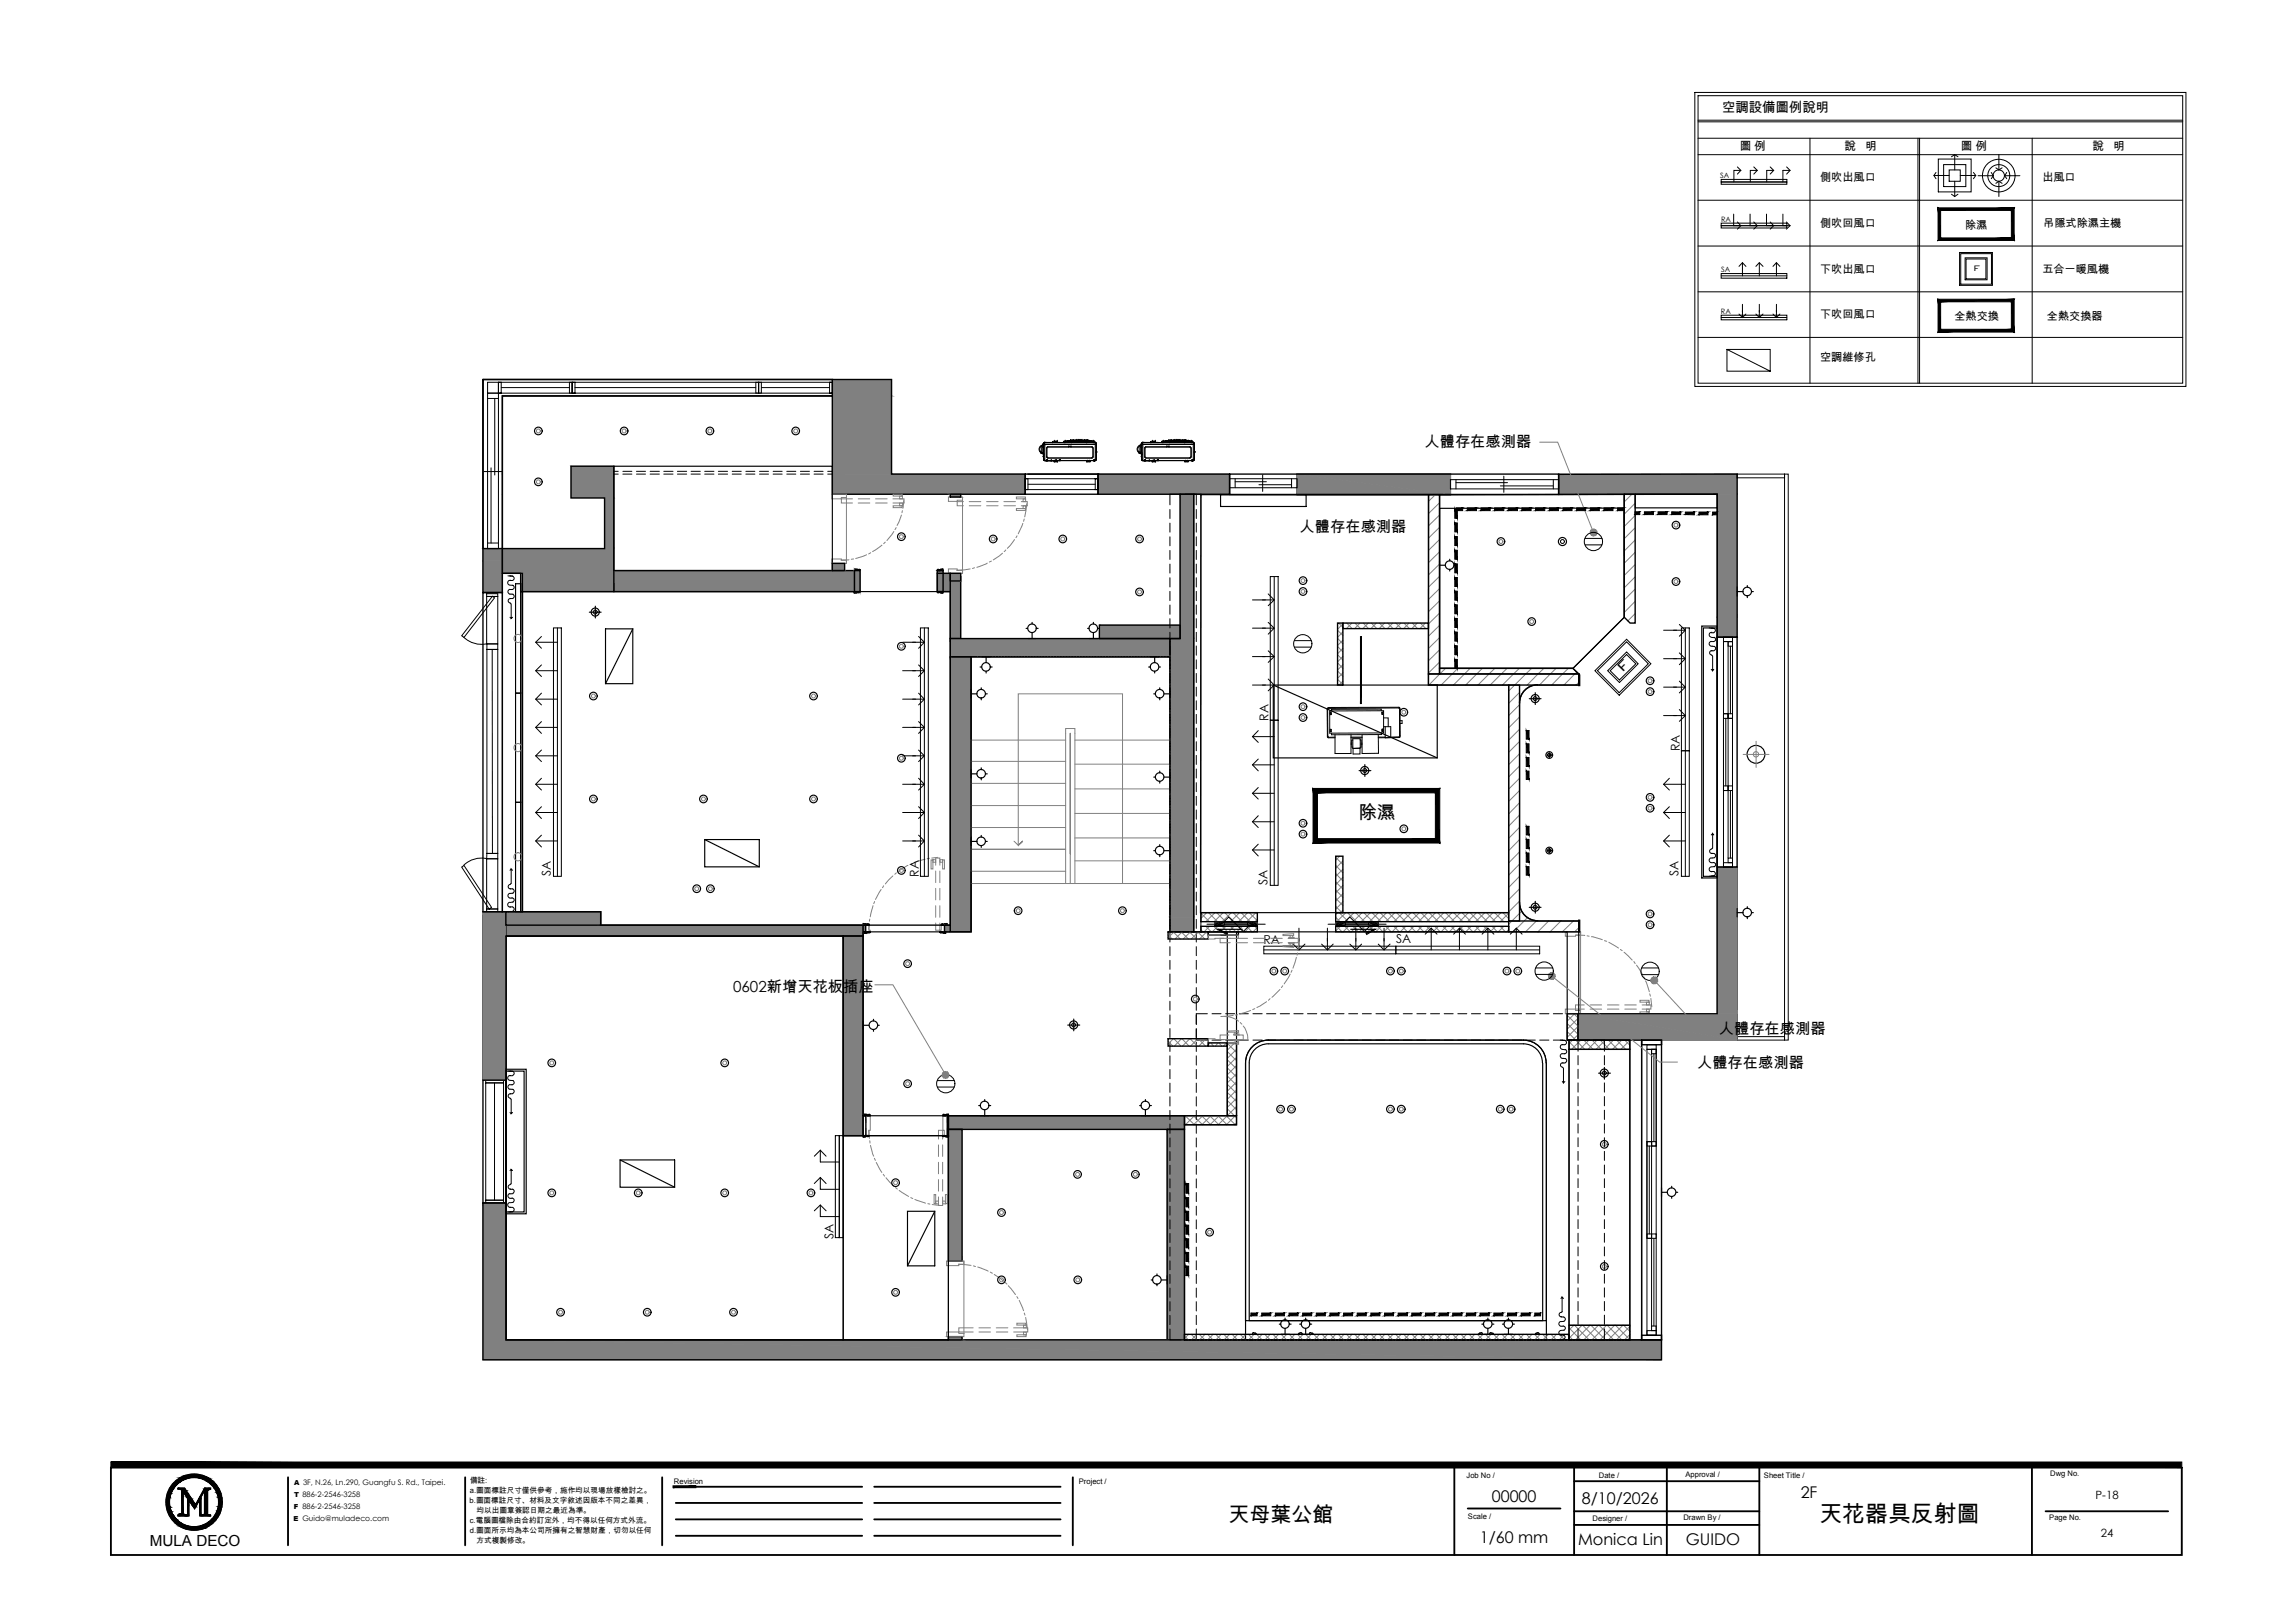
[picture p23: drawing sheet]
<svg xmlns="http://www.w3.org/2000/svg" width="420mm" height="297mm" viewBox="0 0 420 297" stroke-linecap="round" stroke-linejoin="round" font-family="sans-serif">
<defs><g id="words">
<text font-size="4.2" x="333.1" y="278.5">天花器具反射圖</text>
<text font-size="3.8" x="224.9" y="278.6">天母葉公館</text>
<text font-size="3.4" x="248.7" y="149.9">除濕</text>
<text font-size="3.2" x="297" y="123.3" transform="rotate(-46 297 123.3)">F</text>
<g font-size="3">
<text x="273.1" y="274.9">00000</text>
<text x="289.6" y="275.3">8/10/2026</text>
<text x="329.7" y="274.1">2F</text>
<text x="270.9" y="282.4">1/60 mm</text>
<text x="288.9" y="282.8">Monica Lin</text>
<text x="308.6" y="282.8">GUIDO</text>
</g>
<g font-size="2.8">
<text x="260.8" y="81.9">人體存在感測器</text>
<text x="237.9" y="97.3">人體存在感測器</text>
<text x="134.2" y="181.5">0602新增天花板插座</text>
<text x="314.7" y="189.2">人體存在感測器</text>
<text x="310.7" y="195.4">人體存在感測器</text>
<text x="27.4" y="282.9">MULA DECO</text>
</g>
<text font-size="2.4" x="315.3" y="20.6">空調設備圖例說明</text>
<g font-size="2.2">
<text x="232.3" y="131.9" transform="rotate(-90 232.3 131.9)">RA</text>
<text x="307.5" y="137.5" transform="rotate(-90 307.5 137.5)">RA</text>
<text x="100.8" y="160.3" transform="rotate(-90 100.8 160.3)">SA</text>
<text x="168.2" y="160.4" transform="rotate(-90 168.2 160.4)">RA</text>
<text x="307.3" y="160.3" transform="rotate(-90 307.3 160.3)">SA</text>
<text x="232.1" y="162" transform="rotate(-90 232.1 162)">SA</text>
<text x="231.3" y="172.8">RA</text>
<text x="255.6" y="172.7">SA</text>
<text x="152.6" y="226.8" transform="rotate(-90 152.6 226.8)">SA</text>
</g>
<g font-size="2.1">
<text x="318.5" y="27.4">圖 例</text>
<text x="337.7" y="27.4">說</text>
<text x="341.5" y="27.4">明</text>
<text x="359" y="27.4">圖 例</text>
<text x="383.1" y="27.4">說</text>
<text x="386.9" y="27.4">明</text>
<text x="383.7" y="274.4">P-18</text>
<text x="384.6" y="281.4">24</text>
</g>
<g font-size="2">
<text x="333.2" y="33.2">側吹出風口</text>
<text x="373.9" y="33.2">出風口</text>
<text x="333.2" y="41.5">側吹回風口</text>
<text x="359.8" y="41.9">除濕</text>
<text x="374.1" y="41.5">吊隱式除濕主機</text>
<text x="333.2" y="49.9">下吹出風口</text>
<text x="373.9" y="49.9">五合一暖風機</text>
<text x="333.2" y="58.3">下吹回風口</text>
<text x="357.8" y="58.6">全熱交換</text>
<text x="374.8" y="58.6">全熱交換器</text>
<text x="333.2" y="66.1">空調維修孔</text>
</g>
<text font-size="1.9" x="361.3" y="49.6">F</text>
<g font-size="1.4">
<text x="86" y="275">b.圖面標註尺寸、材料及文字敘述因版本不同之差異，</text>
<text x="86" y="273.2">a.圖面標註尺寸僅供參考，施作均以現場放樣檢討之。</text>
<text x="86" y="271.3">備註:</text>
<text x="123.4" y="271.5">Revision</text>
<text x="197.5" y="271.5">Project /</text>
<text x="268.5" y="270.5">Job No /</text>
<text x="292.7" y="270.5">Date /</text>
<text x="308.6" y="270.3">Approval /</text>
<text x="322.9" y="270.5">Sheet Title /</text>
<text x="375.4" y="270.2">Dwg No.</text>
<text x="86" y="278.8">c.電腦圖檔除由合約訂定外，均不得以任何方式外流。</text>
<text x="86" y="280.6">d.圖面所示均為本公司所擁有之智慧財產，切勿以任何</text>
<text x="87.3" y="276.9">均以出圖章簽認日期之最近為準。</text>
<text x="268.8" y="277.9">Scale /</text>
<text x="291.6" y="278.3">Designer /</text>
<text x="308.2" y="278.2">Drawn By /</text>
<text x="375.2" y="278.2">Page No.</text>
<text x="87.3" y="282.4">方式複製修改。</text>
</g>
<g font-size="1.3">
<text x="314.9" y="32.7">SA</text>
<text x="315.1" y="40.7">RA</text>
<text x="315.1" y="49.8">SA</text>
<text x="315.1" y="57.5">RA</text>
<text x="53.8" y="274">T 886-2-2546-3258</text>
<text x="53.9" y="271.7">A 3F, N.26, Ln.290, Guangfu S. Rd., Taipei.</text>
<text x="53.7" y="278.5">E Guido@muladeco.com</text>
<text x="53.8" y="276.2">F 886-2-2546-3258</text>
</g>
</g></defs>
<!-- layer: I-WALL-HATCH -->
<g fill="#808080" stroke="#808080" stroke-width=".18">
<path d="M92.6 169.3h65.4z"/>
<path d="M156.2 171.3h1.8z"/>
<path d="M154.4 171.3h1.8z"/>
<path d="M92 72.5v14.3z"/>
<path d="M285.4 86.8h32.6z"/>
<path d="M92 86.8v3.7z"/>
<path d="M285.4 90.5h29z"/>
<path d="M92 90.5v9.9z"/>
<path d="M288.9 185.5h25.5z"/>
<path d="M288.9 185.5h29.1v4.9z"/>
<path d="M92.7 245.2h211.5z"/>
<path d="M88.4 245.2h215.8v3.7z"/>
<path d="M237.5 86.8h28z"/>
<path d="M237.5 86.8h28v3.7z"/>
<path d="M92.6 169.3l65.4 2v-2zM92.6 169.3l65.4 2h-65.4z"/>
<path d="M154.4 171.3h3.6zM154.4 171.3h3.6z"/>
<path d="M92.6 171.3h61.8zM92.6 171.3h61.8z"/>
<path d="M154.4 171.3h3.6zM154.4 171.3h3.6z"/>
<path d="M92.6 171.3h61.8zM92.6 171.3h61.8z"/>
<path d="M92.6 171.3h61.8zM92.6 171.3h61.8z"/>
<path d="M92.6 171.3h61.2zM92.6 171.3h61.2zM92.6 171.3h61.8z"/>
<path d="M154.4 171.3h3.6zM154.4 171.3h3.6z"/>
<path d="M154.4 171.3l3.6 36.5v-36.5zM154.4 171.3l3.6 36.5h-3.6z"/>
<path d="M173.6 204.2l43.3 2.5v-2.5zM173.6 204.2l43.3 2.5h-43.3z"/>
<path d="M173.6 206.7l2.5 24.1v-24.1zM173.6 206.7l2.5 24.1h-2.5z"/>
<path d="M213.7 206.7l3.2 38.5v-38.5zM213.7 206.7l3.2 38.5h-3.2z"/>
<path d="M112.4 104.4l44 3.9v-3.9zM112.4 104.4l44 3.9h-44z"/>
<path d="M174 105.5l1.9 11.4v-11.4zM174 105.5l1.9 11.4h-1.9z"/>
<path d="M201.3 114.4l14.8 2.5v-2.5zM201.3 114.4l14.8 2.5h-14.8z"/>
<path d="M88.4 69.5h74.8zM88.4 69.5h74.8z"/>
<path d="M152.4 69.5l10.8 3v-3zM152.4 69.5l10.8 3h-10.8z"/>
<path d="M152.4 72.5l10.8 14.3v-14.3zM152.4 72.5l10.8 14.3h-10.8z"/>
<path d="M201 86.8l24.1 3.7v-3.7zM201 86.8l24.1 3.7h-24.1z"/>
<path d="M285.4 86.8l32.6 3.7v-3.7zM285.4 86.8l32.6 3.7h-32.6z"/>
<path d="M152.4 86.8l35.3 3.7v-3.7zM152.4 86.8l35.3 3.7h-35.3z"/>
<path d="M88.4 69.5v30.9zM88.4 69.5v30.9z"/>
<path d="M88.4 100.4h3.6zM88.4 100.4h3.6z"/>
<path d="M88.4 100.4l3.6 2.2v-2.2zM88.4 100.4l3.6 2.2h-3.6z"/>
<path d="M88.4 102.6l3.6 5.8v-5.8zM88.4 102.6l3.6 5.8h-3.6z"/>
<path d="M314.4 90.5l3.6 22.5v-22.5zM314.4 90.5l3.6 22.5h-3.6z"/>
<path d="M314.4 113l3.6 3.6v-3.6zM314.4 113l3.6 3.6h-3.6z"/>
<path d="M104.5 85.3l7.9 5.8v-5.8zM104.5 85.3l7.9 5.8h-7.9z"/>
<path d="M110.7 91.1l1.7 9.3v-9.3zM110.7 91.1l1.7 9.3h-1.7z"/>
<path d="M92 100.4l20.4 4.5v-4.5zM92 100.4l20.4 4.5h-20.4z"/>
<path d="M95.3 104.9l17.1 3.4v-3.4zM95.3 104.9l17.1 3.4h-17.1z"/>
<path d="M216.1 90.5l2.5 26.4v-26.4zM216.1 90.5l2.5 26.4h-2.5z"/>
<path d="M214.2 116.9l4.4 51v-51zM214.2 116.9l4.4 51h-4.4z"/>
<path d="M214.2 167.9l4.4 2.6v-2.6zM214.2 167.9l4.4 2.6h-4.4z"/>
<path d="M174 120.2l3.8 50.3v-50.3zM174 120.2l3.8 50.3h-3.8z"/>
<path d="M174 116.9l40.2 .5v-.5zM174 116.9l40.2 .5h-40.2z"/>
<path d="M174 117.4l40.2 2.8v-2.8zM174 117.4l40.2 2.8h-40.2z"/>
<path d="M314.4 158.7l3.6 26.8v-26.8zM314.4 158.7l3.6 26.8h-3.6z"/>
<path d="M288.9 190.4h29.1zM288.9 185.5l29.1 4.9h-29.1z"/>
<path d="M88.4 166.9l4.3 30.8-.1-30.8zM88.4 166.9l4.3 30.8h-4.3z"/>
<path d="M88.4 220.2l4.3 25v-25zM88.4 220.2l4.3 25h-4.3z"/>
<path d="M88.4 248.9h215.8zM88.4 245.2l215.8 3.7h-215.8z"/>
<path d="M237.5 90.5h28zM237.5 86.8l28 3.7h-28z"/>
<path d="M173.6 244.6l2.5 .6v-.6zM173.6 244.6l2.5 .6h-2.5z"/>
<path d="M92.6 166.9l17.4 2.4v-2.4zM92.6 166.9l17.4 2.4h-17.4z"/>
<path d="M158 169.3l.5 1.2v-1.2zM158 169.3l.5 1.2h-.5z"/>
<path d="M172.9 169.3l1.1 1.2v-1.2zM172.9 169.3l1.1 1.2h-1.1z"/>
<path d="M171.6 104.4l1.1 .5v-.5zM171.6 104.4l1.1 .5h-1.1z"/>
<path d="M174 104.9l1.9 1.4v-1.4zM174 104.9l1.9 1.4h-1.9z"/>
<path d="M171.6 104.9l2.4 3.4v-3.4zM171.6 104.9l2.4 3.4h-2.4z"/>
<path d="M156.4 104.4l1.1 3.9v-3.9zM156.4 104.4l1.1 3.9h-1.1z"/>
<path d="M152.4 103.1l2.2 1.3v-1.3zM152.4 103.1l2.2 1.3h-2.2z"/>
<path d="M174 90.5l1.9 .5v-.5zM174 90.5l1.9 .5h-1.9z"/>
</g>
<!-- layer: I-WALL -->
<g fill="none" stroke="#000" stroke-width=".25">
<path d="M88.4 69.5h74.8v17.3h24.5v3.7h-35.3v-18h-60.4v35.9h-3.6zM88.4 69.5h64v3h-60.4v27.9h-3.6zM104.5 85.3h7.9v23h-17.1v-3.4h-3.3v-4.5h18.7v-9.3h-6.2zM174 90.5h1.9v.5h-1.9zM187.7 86.8h13.3v3.7h-13.3zM188.2 86.8h36.9v3.7h-24.1v-3.7M216.1 90.5h2.5v80h-4.4v-53.6h1.9zM225.1 86.8h60.3v3.7h-60.3zM237.5 86.8h28v3.7h-28zM261.5 90.5h2.1v32.8h-2.1zM285.4 86.8h32.6v29.8h-3.6v-26.1h-29zM297.4 90.5h2v23.5h-1l-1-1z"/>
<path d="M88.4 108.4h3.6v58.5h-3.6zM112.4 104.4h44v3.9h-44v-1.6M152.4 103.1h2.2v1.3h-2.2zM156.4 104.4h1.1v3.9h-1.1zM156.5 104.2v.2h.5M156.5 104.1l-.1 .1M156.5 104.2l.7 .1M157 108.3l-.2 .1-.4-.1v.2M157 108.3h.5l-.1 .1M157 108.3h.5M157 104.4h.5M157.2 108.4l-.4 .1h-.4"/>
<path d="M157.2 104.3h.1M157.2 104.3l.2-.1 .1 .2h-.5M157.3 108.4h-.2M157.3 108.4h.1M171.6 104.9h2.4v3.4h-2.4zM171.6 104.4h1.1v3.9h-1.1zM171.6 108.3h.5M171.6 104.4h.5M171.6 104.3v.1h.5M171.6 108.4h.1M171.6 104.3h.1M171.7 108.4h.2"/>
<path d="M171.9 108.4l.7 .1M172.1 108.3l.1 .1 .5-.1M172.1 108.3h-.5v.1M172.6 104.1l-.5 .2-.3-.1-.1 .1M172.6 104.2l.1 .2h-.6M172.7 108.3l-.1 .2M174 116.9h1.9v-11.4h-1.9v11.9M174 104.9h1.9v1.4h-1.9zM201.3 114.4h14.8v2.5h-14.8zM214.2 116.9h-40.2v3.3h40.2v-2.8M244.9 114h1v11.4h-1zM245.9 114h15.6v1h-15.6z"/>
<path d="M314.4 116.6h3.6v42.1h-3.6zM174 120.2v50.3h3.8v-50.3h-3.5M261.5 123.3h27.5v2.1h-27.5zM263.6 122.3h24.4l1 1h-25.4zM276.2 125.4h2v43.2h-2zM281.5 125.3a3.3 3.3 0 0 0-3.3 3.4M289 123.3l.2 .2v2h-.2zM244.5 156.7h1.4v10.3h-1.4zM314.4 158.7h3.6v31.7h-29.1v-4.9h25.5zM88.4 166.9h4.2l.1 30.8h-4.3zM88.4 166.9h21.6v2.4M92.6 169.3h65.4v2h-65.4z"/>
<path d="M92.6 166.9h17.4v2.4h-17.4zM154.4 171.3h3.6v36.5h-3.6zM158 169.3h.5v1.2h-.5zM158.1 169.1v.2l.3-.1 .2 .1M158.1 169l-.1 .1M158.1 169.1l.7 .1M158.2 170.7l.1 .1M158.5 170.5l.1 .2 .2-.2M158.5 170.5h-.2v.3M158.6 169.3h.5M158.8 169.1h.2M158.8 170.5h.5l-.1 .2"/>
<path d="M158.8 170.5h.5M159 169.2l.1 .1h-.5M159 170.7l-.7 .1M159 170.7h.1M159.2 170.6h-.2M172.1 170.5h.5M172.2 170.6h.2M172.3 169.3h.5M172.4 170.7h.2M172.5 169.2l-.2 .1h.5M172.6 170.5l.2 .2 .1-.2M172.6 170.5h-.5l.1 .2"/>
<path d="M172.6 170.7h.1M172.6 169.1h-.2M172.6 170.7l.5 .1M172.9 169.3h1.1v1.2h-1.1zM172.9 170.5h.2v.3M173.1 170.7v.1M173.3 169l.1 .1M173.3 169.1l-.7 .1M173.4 169.1v.2l-.3-.1-.3 .1M213.9 170.5h7.3v1.4h-7.3zM219.9 167h10.3v1.7h-10.3zM219.9 169.5h10.3v1h-10.3z"/>
<path d="M221.2 170.5h5.5v.6h-5.5zM244.5 167h31.7v1.7h-31.7zM244.5 169.5h31.7v1h-31.7zM276.2 168.6h12.8v1.9h-12.8zM278.2 165.2a3.3 3.3 0 0 0 3.3 3.3M289 168.4h.2v2.1h-.2zM88.4 197.7h4.3v22.5h-4.3zM213.9 190.1h7.3v1.4h-7.3zM221.2 190.9h3.5v.6h-3.5zM224.7 190.9h1.7v13.3h-1.7zM286.9 185.5h2v4.9h-2zM287.3 190.4h11.1v1.7h-11.1z"/>
<path d="M300.6 190.4h3.6v.8h-3.6zM300.6 190.4h3.6v54.8h-3.6zM158 207.8h.6M158 204.2h.5v3.6h-.5zM158 207.8l.1 .3M158.3 204v.2l.3-.1 .2 .1M158.3 203.9v.1M158.4 203.9l.6 .2M158.6 207.8h.5l-.1 .2M158.6 207.8h.5M158.8 208l-.2-.1-.2 .2-.4-.1M158.8 204.2h.5"/>
<path d="M159 207.9h-.2M159 204.1h.1M159 204h.2M159.2 204.1l.1 .1h-.5M172.6 207.8h.5M172.6 204.2h.5M172.7 207.9h.2M172.7 204.1l-.1 .1h.5M172.9 204h-.2M172.9 208l.7 .1M173.1 207.8h.3M173.1 207.8h-.5l.1 .2"/>
<path d="M173.4 204.2h.2v3.6h-.2zM173.4 207.8h.2v.3M173.6 203.9v.1M173.6 203.9l-.7 .2M173.6 208v.1M173.6 204.2h43.3v2.5h-43.3v24.1h2.5v-24.1h-2.5zM173.6 204v.2h-.2v-.1l-.3 .1M213.7 206.7h3.2v38.5h-3.2zM216.9 204.2h9.5v1.7h-9.5zM88.4 220.2h4.3v25h211.5v3.7h-215.8zM173.6 244.6h2.5v.6h-2.5zM216.9 244.2h70.4v1h-70.4z"/>
<path d="M287.3 242.6h11.1v2.6h-11.1zM300.6 244.4h3.6v.8h-3.6z"/>
</g>
<!-- layer: I-WINDOW -->
<g fill="none" stroke="#000" stroke-width=".18">
<path d="M89.3 70h2v2h-2zM89.3 72h2v28.4h-2zM89.3 72.9h2M90.6 72.9v14M91.3 70v2h.5v-2h-.5h13.5v2h-13.5zM91.8 70.9h12.5M104.3 70h.5v2h-.5zM104.8 70v2h.5v-2h-.5h34.1v2h-34.1zM105.3 70.9h33.1M138.4 70h.5v2h-.5zM138.9 70h13.5h-.5v2h.5v-2v2h-13.5zM138.9 70h.5v2h-.5z"/>
<path d="M139.4 70.9h12.5M88.6 86.3h3.3M89.3 99.4h2M89.9 85.6v13.8M187.7 87.6h13.3h-.5v2h.5v-2v2h-13.3zM187.7 87.6h.5v2h-.5zM188.2 88.6h12.3M225.1 87.6h12.4v1.7h-12.4zM226.1 87.6v1.7M226.1 88.2h5.7M230.5 88.7h6M231.2 86.9v3"/>
<path d="M236.5 87.6v1.7M265.5 87.8h19.9v1.7h-19.9zM266.6 87.8v1.7M266.6 88.3h9.4M274.7 88.9h9.7M275.3 87.2v2.9M284.4 87.8v1.7M318 86.8h8.7v.6h-8.7zM326.7 86.8h.7v103.6h-.7zM84.9 116.6a4.7 4.7 0 0 0 4.2 1.2M89.1 108.7h2v.5h-2zM89.1 109.2h2v8.6h-2z"/>
<path d="M89.1 117.8h2v1.1h-2v-1.1M89.1 118.9h2v37.3h-2zM90.1 118.9l.1 37.3M90.2 109.1l.3 .3-5.6 7.3-.4-.3zM315.5 117.4h1.7v41.3h-1.7zM315.5 116.6h1.7v.8h-1.7zM316.4 117.4h.8v.9h-.8zM316.4 117.4h.8v14.1h-.8zM316.8 118.3v12.3M315.5 130.6h.9v.9h-.9zM315.5 130.6h.9v14.1h-.9zM316 131.5v12.3"/>
<path d="M316.4 130.6h.8v.9h-.8zM84.5 158.7l.4-.3 5.1 7.7-.4 .3zM89.1 157.2h2v9.2h-2zM89.1 157.1a4.7 4.7 0 0 0-4.2 1.2M89.1 156.2h2v1h-2zM315.5 157.9h1.7v.8h-1.7zM315.5 143.8h.9v.9h-.9zM316.4 143.8h.8v.9h-.8zM316.4 157h.8v.9h-.8zM316.4 144.7v12.3M316.8 144.7v12.3M89.1 166.4h2v.5h-2z"/>
<path d="M88.9 197.7h3.3v.5h-3.3zM88.9 198.2h3.3v21.5h-3.3zM90.5 198.2v21.5M301.5 192.1h1.7v52.3h-1.7zM301.5 191.2h1.7v.9h-1.7zM302.4 192.1h.8v.8h-.8zM302.4 192.1h.8v17.6h-.8zM302.8 192.9v16M318 189.7h8.7v.7h-8.7zM88.9 219.7h3.3v.5h-3.3zM301.5 208.9h.9v.8h-.9zM301.5 208.9h.9v17.7h-.9z"/>
<path d="M301.9 209.7v16.1M302.4 208.9h.8v.8h-.8zM301.5 225.8h.9v.8h-.9zM302.4 225.8h.8v.8h-.8zM302.4 226.6v16.1M302.8 226.6v16.1M301.5 243.5h1.7v.9h-1.7zM302.4 242.7h.8v.8h-.8z"/>
</g>
<!-- layer: WALL1 -->
<g fill="none" stroke="#808080" stroke-width=".18">
<path d="M179 120.2h.1M179.6 120.2h.1M180.2 120.2h.1M180.7 120.2h.1M181.2 120.2h.1M181.8 120.2h.1M182.3 120.2h.1M182.8 120.2h.1M183.3 120.2h.1M183.9 120.2h.1M184.4 120.2h.1M184.9 120.2h.1"/>
<path d="M185.4 120.2h.1M186 120.2h.1M186.5 120.2h.1M187.1 120.2h.1M187.6 120.2h.1M188.1 120.2h.1M188.6 120.2h.1M189.2 120.2h.1M189.7 120.2h.1M190.2 120.2h.1M190.7 120.2h.1M191.3 120.2h.1"/>
<path d="M191.8 120.2h.1M192.3 120.2h.1M192.9 120.2h.1M193.4 120.2h.1M193.9 120.2h.1M194.5 120.2h.1M195 120.2h.1M195.5 120.2h.1M196 120.2h.1M196.6 120.2h.1M197.1 120.2h.1M197.6 120.2h.1"/>
<path d="M198.1 120.2h.1M198.7 120.2h.1M199.2 120.2h.1M199.8 120.2h.1M200.3 120.2h.1M200.8 120.2h.1M201.3 120.2h.1M201.9 120.2h.1M202.4 120.2h.1M202.9 120.2h.1M203.4 120.2h.1M204 120.2h.1"/>
<path d="M204.5 120.2h.1M205 120.2h.1M205.6 120.2h.1M206.1 120.2h.1M206.6 120.2h.1M207.2 120.2h.1M207.7 120.2h.1M208.2 120.2h.1M208.7 120.2h.1M209.3 120.2h.1M209.8 120.2h.1M210.3 120.2h.1"/>
<path d="M210.8 120.2h.1M211.4 120.2h.1M211.9 120.2h.1M212.5 120.2h.1M213 120.2h.1M213.5 120.2h.1M214.2 120.2h.1M214.2 121.4h.1M214.2 122.1h.1M214.2 122.7h.1M214.2 123.2h.1M214.2 123.7h.1"/>
<path d="M214.2 124.2h.1M214.2 124.8h.1M214.2 125.3h.1M214.2 125.8h.1M214.2 126.4h.1M214.2 126.9h.1M214.2 127.4h.1M214.2 128h.1M214.2 128.5h.1M214.2 129h.1M214.2 129.5h.1M214.2 130.1h.1"/>
<path d="M214.2 130.6h.1M214.2 131.1h.1M214.2 131.6h.1M214.2 132.2h.1M214.2 132.7h.1M214.2 133.3h.1M214.2 133.8h.1M214.2 134.3h.1M214.2 134.9h.1M214.2 135.4h.1M214.2 135.9h.1M214.2 136.4h.1"/>
<path d="M214.2 137h.1M214.2 137.5h.1M214.2 138h.1M214.2 138.5h.1M214.2 139.1h.1M214.2 139.6h.1M214.2 140.2h.1M214.2 140.7h.1M214.2 141.2h.1M214.2 141.7h.1M214.2 142.3h.1M214.2 142.8h.1"/>
<path d="M214.2 143.3h.1M214.2 143.8h.1M214.2 144.4h.1M214.2 144.9h.1M214.2 145.4h.1M214.2 146h.1M214.2 146.5h.1M214.2 147h.1M214.2 147.6h.1M214.2 148.1h.1M214.2 148.6h.1M214.2 149.1h.1"/>
<path d="M214.2 149.7h.1M214.2 150.2h.1M214.2 150.7h.1M214.2 151.2h.1M214.2 151.8h.1M214.2 152.3h.1M214.2 152.9h.1M214.2 153.4h.1M214.2 153.9h.1M214.2 154.4h.1M214.2 155h.1M214.2 155.5h.1"/>
<path d="M214.2 156h.1M214.2 156.5h.1M214.2 157.1h.1M214.2 157.6h.1M214.2 158.1h.1M214.2 158.7h.1M214.2 159.2h.1M214.2 159.7h.1M214.2 160.3h.1M214.2 160.8h.1M214.2 161.3h.1M214.2 161.8h.1"/>
<path d="M214.2 162.4h.1M214.2 162.9h.1M214.2 163.4h.1M214.2 163.9h.1M214.2 164.5h.1M214.2 165h.1M214.2 165.6h.1M214.2 166.1h.1M214.2 166.6h.1M214.2 167.1h.1M214.2 167.7h.1M214.2 168.2h.1"/>
<path d="M214.2 168.7h.1M214.2 169.2h.1M214.2 169.8h.1M214.2 170.5h.1"/>
</g>
<!-- layer: I-FL-STAIR -->
<g fill="none" stroke="#808080" stroke-width=".18">
<path d="M177.8 139.3h17.3M195.1 135.5h-17.3v24h17.3M195.9 134.2v27.5h18.3M196.8 135.5h17.4M196.8 139.9h17.4M177.8 143.4h17.3M177.8 147.4h17.3M177.8 151.5h17.3M177.8 155.4h17.3M185.7 154l.7 .7v-27.7h19.1v34.7M186.4 154.7l.8-.7zM196.8 144.4h17.4"/>
<path d="M196.8 148.9h17.4M196.8 153.4h17.4M196.8 157.6h17.4M177.8 161.7h19v-28.4h-1.7v28.4"/>
</g>
<!-- layer: I-CLNG-LITE -->
<g fill="none" stroke="#000" stroke-width=".21">
<path d="M94.4 106.8h1v20.1h-1zM107.9 112h2.2M109 110.9v2.2M187.9 115h.3M188.2 116.9h1.5M189 113.9v.3M189 115.8v1.1M189.7 115h.4M199.1 115h.3M199.4 116.9h1.6M200.2 113.9v.3M200.2 115.8v1.1"/>
<path d="M201 115h.3M263.6 103.4h1M263.6 102.6v1.6M265.4 102.3v.3M265.4 104.2v.3M266.2 103.4h.3M318 108.3h1.1M318 107.5v1.5M319.9 107.2v.3M319.9 109v.4M320.7 108.3h.3M94.4 126.9h1v19.9h-1z"/>
<path d="M177.8 127h1.1M177.8 126.2v1.5M179.4 122.1h.3M179.6 125.9v.3M179.6 127.7v.4M179.7 120.2h1.6M180.5 127h.2M180.5 120.2v1.1M180.5 122.8v.4M181.3 122.1h.3M210.3 122.1h.3M210.6 120.2h1.6"/>
<path d="M211.2 127h.3M211.4 120.2v1.1M211.4 122.8v.4M212.2 122.1h.3M212.3 125.9v.3M212.3 127.7v.4M213.1 127h1.1M214.2 126.2v1.5M249.9 139.9v2.2M280 127.9h2.1M281.1 126.8v2.1M283.2 138.2h.9"/>
<path d="M283.7 137.8v.8M94.4 146.8h1v20.1h-1zM177.8 140.9v1.5M177.8 153.2v1.6M177.8 141.6h1.1M177.8 154h1.1M179.6 140.5v.4M179.6 142.4v.3M179.6 152.9v.3M179.6 154.8v.3M180.5 141.6h.2M180.5 154h.2"/>
<path d="M211.2 155.7h.3M211.2 142.2h.3M212.3 141.1v.4M212.3 143v.3M212.3 154.6v.3M212.3 156.5v.3M213.1 155.7h1.1M213.1 142.2h1.1M214.2 141.5v1.5M214.2 154.9v1.5M248.8 141h2.2M283.2 155.7h.9"/>
<path d="M283.7 155.3v.9M280 166.1h2.1M281.1 165v2.1M318 166.3v1.5M318 167h1.1M319.9 165.9v.4M319.9 167.8v.3M320.7 167h.3M158 187.6h1.1M158 186.8v1.6M159.9 186.5v.3M159.9 188.4v.4"/>
<path d="M160.7 187.6h.3M195.5 187.6h2.2M196.6 186.5v2.2M292.7 196.4h2.1M293.7 195.4v2.1M179.2 202.3h.3M179.5 204.2h1.6M180.3 201.2v.4M180.3 203.1v1.1M181.1 202.3h.3M208.6 202.3h.3M208.9 204.2h1.6"/>
<path d="M209.7 201.2v.4M209.7 203.1v1.1M210.5 202.3h.3M304.2 218.2h1.1M304.2 217.4v1.6M306.1 217.1v.3M306.1 219v.3M306.9 218.2h.3M210.8 234.3h.3M211.8 233.2v.3M211.8 235v.3M212.6 234.3h1.1"/>
<path d="M213.7 233.5v1.5M234.2 242.3h.3M234.5 244.2h1.6M235.3 241.2v.3M235.3 243.1v1.1M236.1 242.3h.3M237.9 242.3h.3M238.3 244.2h1.5M239 241.2v.3M239 243.1v1.1M239.8 242.3h.3M271.3 242.3h.3"/>
<path d="M271.6 244.2h1.6M272.4 241.2v.3M272.4 243.1v1.1M273.2 242.3h.3M275.1 242.3h.3M275.4 244.2h1.5M276.2 241.2v.3M276.2 243.1v1.1M276.9 242.3h.4"/>
<circle cx="98.6" cy="78.9" r=".7"/>
<circle cx="114.3" cy="78.9" r=".7"/>
<circle cx="130" cy="78.9" r=".7"/>
<circle cx="145.7" cy="78.9" r=".7"/>
<circle cx="98.6" cy="88.2" r=".7"/>
<circle cx="165" cy="98.2" r=".7"/>
<circle cx="181.8" cy="98.6" r=".7"/>
<circle cx="194.6" cy="98.6" r=".7"/>
<circle cx="208.6" cy="98.6" r=".7"/>
<circle cx="274.8" cy="99.1" r=".7"/>
<circle cx="286.1" cy="99.1" r=".74"/>
<circle cx="306.8" cy="96.1" r=".7"/>
<circle cx="109" cy="112" r=".74"/>
<circle cx="165" cy="118.3" r=".7"/>
<circle cx="188.9" cy="115" r=".78"/>
<circle cx="200.2" cy="115" r=".78"/>
<circle cx="208.6" cy="108.3" r=".7"/>
<circle cx="238.6" cy="106.3" r=".7"/>
<circle cx="238.6" cy="108.3" r=".7"/>
<circle cx="265.4" cy="103.4" r=".78"/>
<circle cx="280.4" cy="113.8" r=".7"/>
<circle cx="306.8" cy="106.4" r=".7"/>
<circle cx="319.9" cy="108.3" r=".78"/>
<circle cx="108.6" cy="127.4" r=".7"/>
<circle cx="148.9" cy="127.4" r=".7"/>
<circle cx="165" cy="138.8" r=".7"/>
<circle cx="179.6" cy="127" r=".78"/>
<circle cx="180.5" cy="122.1" r=".78"/>
<circle cx="211.4" cy="122.1" r=".78"/>
<circle cx="212.3" cy="127" r=".78"/>
<circle cx="238.6" cy="129.3" r=".7"/>
<circle cx="238.6" cy="131.3" r=".7"/>
<circle cx="257" cy="130.4" r=".7"/>
<circle cx="281.1" cy="127.9" r=".74"/>
<circle cx="283.6" cy="138.2" r=".61"/>
<circle cx="283.6" cy="138.2" r=".32"/>
<circle cx="302.1" cy="124.6" r=".7"/>
<circle cx="302.1" cy="126.6" r=".7"/>
<circle cx="108.6" cy="146.2" r=".7"/>
<circle cx="128.8" cy="146.2" r=".7"/>
<circle cx="148.9" cy="146.2" r=".7"/>
<circle cx="165" cy="159.3" r=".7"/>
<circle cx="179.6" cy="141.6" r=".78"/>
<circle cx="179.6" cy="154" r=".78"/>
<circle cx="212.3" cy="155.7" r=".78"/>
<circle cx="212.3" cy="142.2" r=".78"/>
<circle cx="238.6" cy="152.7" r=".7"/>
<circle cx="238.6" cy="150.7" r=".7"/>
<circle cx="249.9" cy="141" r=".74"/>
<circle cx="257" cy="151.7" r=".7"/>
<circle cx="283.6" cy="155.7" r=".61"/>
<circle cx="283.6" cy="155.7" r=".32"/>
<circle cx="302.1" cy="145.9" r=".7"/>
<circle cx="302.1" cy="147.9" r=".7"/>
<circle cx="127.6" cy="162.7" r=".7"/>
<circle cx="130.1" cy="162.7" r=".7"/>
<circle cx="166.2" cy="176.4" r=".7"/>
<circle cx="186.4" cy="166.7" r=".7"/>
<circle cx="205.5" cy="166.7" r=".7"/>
<circle cx="233.2" cy="177.7" r=".7"/>
<circle cx="235.2" cy="177.7" r=".7"/>
<circle cx="254.6" cy="177.7" r=".7"/>
<circle cx="256.5" cy="177.7" r=".7"/>
<circle cx="275.9" cy="177.7" r=".7"/>
<circle cx="277.9" cy="177.7" r=".7"/>
<circle cx="281.1" cy="166" r=".74"/>
<circle cx="302.1" cy="167.3" r=".7"/>
<circle cx="302.1" cy="169.3" r=".7"/>
<circle cx="319.9" cy="167" r=".78"/>
<circle cx="101" cy="194.5" r=".7"/>
<circle cx="132.7" cy="194.5" r=".7"/>
<circle cx="159.9" cy="187.6" r=".78"/>
<circle cx="166.2" cy="198.3" r=".7"/>
<circle cx="196.6" cy="187.6" r=".74"/>
<circle cx="218.8" cy="182.8" r=".7"/>
<circle cx="293.7" cy="196.4" r=".74"/>
<circle cx="101" cy="218.3" r=".7"/>
<circle cx="116.8" cy="218.3" r=".7"/>
<circle cx="132.7" cy="218.3" r=".7"/>
<circle cx="148.5" cy="218.3" r=".7"/>
<circle cx="164" cy="216.5" r=".7"/>
<circle cx="180.3" cy="202.3" r=".78"/>
<circle cx="197.3" cy="214.9" r=".7"/>
<circle cx="207.9" cy="214.9" r=".7"/>
<circle cx="209.7" cy="202.3" r=".78"/>
<circle cx="234.4" cy="203" r=".7"/>
<circle cx="236.4" cy="203" r=".7"/>
<circle cx="254.6" cy="203" r=".7"/>
<circle cx="256.5" cy="203" r=".7"/>
<circle cx="274.7" cy="203" r=".7"/>
<circle cx="276.7" cy="203" r=".7"/>
<circle cx="293.7" cy="209.4" r=".7"/>
<circle cx="306" cy="218.2" r=".78"/>
<circle cx="164" cy="236.5" r=".7"/>
<circle cx="183.4" cy="221.9" r=".7"/>
<circle cx="183.4" cy="234.2" r=".7"/>
<circle cx="197.3" cy="234.2" r=".7"/>
<circle cx="211.8" cy="234.2" r=".78"/>
<circle cx="221.5" cy="225.5" r=".7"/>
<circle cx="293.7" cy="231.8" r=".7"/>
<circle cx="102.6" cy="240.2" r=".7"/>
<circle cx="118.5" cy="240.2" r=".7"/>
<circle cx="134.3" cy="240.2" r=".7"/>
<circle cx="235.3" cy="242.3" r=".78"/>
<circle cx="239" cy="242.3" r=".78"/>
<circle cx="272.4" cy="242.3" r=".78"/>
<circle cx="276.1" cy="242.3" r=".78"/>
</g>
<g fill="none" stroke="#808080" stroke-width=".18">
<path d="M319.1 138.1h4.8M321.5 135.7v4.7"/>
<circle cx="98.6" cy="78.9" r=".36"/>
<circle cx="114.3" cy="78.9" r=".36"/>
<circle cx="130" cy="78.9" r=".36"/>
<circle cx="145.7" cy="78.9" r=".36"/>
<circle cx="98.6" cy="88.2" r=".36"/>
<circle cx="165" cy="98.2" r=".36"/>
<circle cx="181.8" cy="98.6" r=".36"/>
<circle cx="194.6" cy="98.6" r=".36"/>
<circle cx="208.6" cy="98.6" r=".36"/>
<circle cx="274.8" cy="99.1" r=".36"/>
<circle cx="306.8" cy="96.1" r=".36"/>
<circle cx="94.8" cy="116.8" r=".74"/>
<circle cx="165" cy="118.3" r=".36"/>
<circle cx="208.6" cy="108.3" r=".36"/>
<circle cx="238.6" cy="106.3" r=".36"/>
<circle cx="238.6" cy="108.3" r=".36"/>
<circle cx="280.4" cy="113.8" r=".36"/>
<circle cx="306.8" cy="106.4" r=".36"/>
<circle cx="94.8" cy="136.8" r=".74"/>
<circle cx="108.6" cy="127.4" r=".36"/>
<circle cx="148.9" cy="127.4" r=".36"/>
<circle cx="165" cy="138.8" r=".36"/>
<circle cx="238.6" cy="129.3" r=".36"/>
<circle cx="238.6" cy="131.3" r=".36"/>
<circle cx="257" cy="130.4" r=".36"/>
<circle cx="302.1" cy="126.6" r=".36"/>
<circle cx="302.1" cy="124.6" r=".36"/>
<circle cx="321.5" cy="138.1" r=".49"/>
<circle cx="94.8" cy="156.8" r=".74"/>
<circle cx="108.6" cy="146.2" r=".36"/>
<circle cx="128.8" cy="146.2" r=".36"/>
<circle cx="148.9" cy="146.2" r=".36"/>
<circle cx="165" cy="159.3" r=".36"/>
<circle cx="238.6" cy="150.7" r=".36"/>
<circle cx="238.6" cy="152.7" r=".36"/>
<circle cx="257" cy="151.7" r=".36"/>
<circle cx="302.1" cy="145.9" r=".36"/>
<circle cx="302.1" cy="147.9" r=".36"/>
<circle cx="127.6" cy="162.7" r=".36"/>
<circle cx="130.1" cy="162.7" r=".36"/>
<circle cx="166.2" cy="176.4" r=".36"/>
<circle cx="186.4" cy="166.7" r=".36"/>
<circle cx="205.5" cy="166.7" r=".36"/>
<circle cx="233.2" cy="177.7" r=".36"/>
<circle cx="235.2" cy="177.7" r=".36"/>
<circle cx="254.6" cy="177.7" r=".36"/>
<circle cx="256.5" cy="177.7" r=".36"/>
<circle cx="275.9" cy="177.7" r=".36"/>
<circle cx="277.9" cy="177.7" r=".36"/>
<circle cx="302.1" cy="167.3" r=".36"/>
<circle cx="302.1" cy="169.3" r=".36"/>
<circle cx="101" cy="194.5" r=".36"/>
<circle cx="132.7" cy="194.5" r=".36"/>
<circle cx="166.2" cy="198.3" r=".36"/>
<circle cx="218.8" cy="182.8" r=".36"/>
<circle cx="101" cy="218.3" r=".36"/>
<circle cx="116.8" cy="218.3" r=".36"/>
<circle cx="132.7" cy="218.3" r=".36"/>
<circle cx="148.5" cy="218.3" r=".36"/>
<circle cx="164" cy="216.5" r=".36"/>
<circle cx="197.3" cy="214.9" r=".36"/>
<circle cx="207.9" cy="214.9" r=".36"/>
<circle cx="234.4" cy="203" r=".36"/>
<circle cx="236.4" cy="203" r=".36"/>
<circle cx="254.6" cy="203" r=".36"/>
<circle cx="256.5" cy="203" r=".36"/>
<circle cx="274.7" cy="203" r=".36"/>
<circle cx="276.7" cy="203" r=".36"/>
<circle cx="293.7" cy="209.4" r=".36"/>
<circle cx="164" cy="236.5" r=".36"/>
<circle cx="183.4" cy="234.2" r=".36"/>
<circle cx="183.4" cy="221.9" r=".36"/>
<circle cx="197.3" cy="234.2" r=".36"/>
<circle cx="221.5" cy="225.5" r=".36"/>
<circle cx="293.7" cy="231.8" r=".36"/>
<circle cx="102.6" cy="240.2" r=".36"/>
<circle cx="118.5" cy="240.2" r=".36"/>
<circle cx="134.3" cy="240.2" r=".36"/>
</g>
<g fill="none" stroke="#000" stroke-width=".18">
<path d="M112.4 86.3h.8M112.4 86.8h.8M114 86.3h1.7M114 86.8h1.7M116.5 86.3h1.7M116.5 86.8h1.7M119 86.3h1.7M119 86.8h1.7M121.5 86.3h1.7M121.5 86.8h1.7M124 86.3h1.7M124 86.8h1.7"/>
<path d="M126.5 86.3h1.7M126.5 86.8h1.7M129 86.3h1.7M129 86.8h1.7M131.5 86.3h1.7M131.5 86.8h1.7M134.1 86.3h1.6M134.1 86.8h1.6M136.6 86.3h1.6M136.6 86.8h1.6M139.1 86.3h1.6M139.1 86.8h1.6"/>
<path d="M141.5 86.3h1.7M141.5 86.8h1.7M144 86.3h1.7M144 86.8h1.7M146.5 86.3h1.7M146.5 86.8h1.7M149 86.3h1.7M149 86.8h1.7M151.5 86.3h.9M151.5 86.8h.9M266.3 93.2h.5M297.4 92.9v.6"/>
<path d="M299.4 93.7v.5M279.4 133.7h.5M279.4 151.2h.5M217.1 233.5h.5M229.1 240.3v.5"/>
<circle cx="286.1" cy="99.1" r=".36"/>
<circle cx="109" cy="112" r=".36"/>
<circle cx="281.1" cy="127.9" r=".36"/>
<circle cx="249.9" cy="141" r=".36"/>
<circle cx="281.1" cy="166" r=".36"/>
<circle cx="196.6" cy="187.6" r=".36"/>
<circle cx="293.7" cy="196.4" r=".36"/>
</g>
<!-- layer: I-CLNG-AC-LEGN -->
<g fill="none" stroke="#000" stroke-width=".18">
<path d="M310.3 16.9h89.9v53.8h-89.9zM310.9 17.5h88.7v52.6h-88.7zM310.9 25.3h88.7M310.9 28.3h88.7M310.9 36.6h88.7M315.1 32.8h12v.5h-12zM315.1 33.3h12v.4h-12zM317.4 39.2v2.1h1.3M318.1 30.6l.6 .6-.6 .7M318.7 31.2h-1.3v2.1M320.4 39.2v2.1h1.3M321.1 30.6l.6 .6-.6 .7"/>
<path d="M321.7 31.2h-1.3v2.1M323.4 39.2v2.1h1.3M324.1 30.6l.6 .6-.6 .7M324.7 31.2h-1.2v2.1M326.4 39.2v2.1h1.3M327.1 30.6l.6 .6-.6 .7M327.7 31.2h-1.3v2.1M331.4 25.3v44.8M351.1 25.3v44.8M351.4 25.3v44.8M354.1 32.1h2.8M354.4 31.6l-.3 .5 .3 .6"/>
<path d="M354.9 29.1h6v6h-6zM355.8 30.1h4.1v4h-4.1zM356.9 31.1h2v2.1h-2zM357.3 35.5l.6 .5 .6-.5M357.3 28.7l.6-.4 .6 .4M357.9 28.3v2.8M357.9 33.2v2.8M358.9 32.1h2.8M361.3 31.6l.4 .5-.4 .6M362.1 32.2h2.8M364.6 31.6l.3 .6-.3 .5M365.4 30.7l.6 .4 .6-.4"/>
<path d="M365.4 33.6l.6-.4 .6 .4M366 28.3v2.8M366 33.2v2.8M367 32.2h2.8M367.4 31.6l-.4 .6 .4 .5M372.1 25.3v44.8M310.9 45h88.7M310.9 53.4h88.7M315.1 40.8h12v.5h-12zM315.1 41.3h12v.4h-12zM315.1 50.1h12v.8h-12zM315.1 57.7h12v.8h-12z"/>
<path d="M315.1 50.5h12M315.1 58.1h12M318.1 40.6l.6 .7-.6 .6M318.4 48.8l.6-.7 .6 .7M318.4 57.5l.6 .6 .6-.6M319 48.1v2.4M319 55.7v2.4M321.1 40.6l.6 .7-.6 .6M321.5 48.8l.6-.7 .7 .7M321.5 57.5l.6 .6 .7-.6M322.1 48.1v2.4M322.1 55.7v2.4"/>
<path d="M324.1 40.6l.6 .7-.6 .6M324.6 48.8l.6-.7 .7 .7M324.6 57.5l.6 .6 .7-.6M325.2 48.1v2.4M325.2 55.7v2.4M327.1 40.6l.6 .7-.6 .6M358.8 46.2h6v6h-6zM359 46.4h5.6v5.6h-5.6zM359.8 47.2h4v4h-4zM359.9 47.4h3.7v3.6h-3.7zM310.9 61.8h88.7M190.6 82.8l.2 .1"/>
<path d="M190.6 82.9h.1M190.6 82.9v.1h.5M190.8 82.8h.1M190.8 81.6h.1M190.8 82.8v.1M190.8 82.8l.2 .1M190.8 81.6h.2M190.8 81.6v1.2M190.8 83h.1M190.8 81.6v1.3M190.8 82.9h.2M190.9 83h.1"/>
<path d="M190.9 83h-.3h.5M190.9 83h.2h-.2M190.9 82.9v.1M190.9 81.4a.78 .78 0 0 0-.7 .8 .78 .78 0 0 0 .7 .8M190.9 81.4h.1M190.9 81.5h.2M191 81.5h.1M191 82.9v.1M191 81.9h.1M191 83.2v.1M191 83.6h.1M191 81.3h.1"/>
<path d="M191 81.9v.1M191 82.9h.1M191 83.5v.1M191 83.2h.1M191 81.2v.1M191 83.3h.1M191 81.6h.1M191 83h.1M191 81.9v1M191 81.5l-.3 .1-.3 .5 .1 .6 .5 .3M191 81.3v.1M191 81.4h.1"/>
<path d="M191 82h.1M191 81.6v.3M191 82v.9M191 81.4v.1M191.1 84.2l.1 .1M191.1 84.2h.1M191.1 84h.1M191.1 83.2h.1M191.1 81.3v2.8zM191.1 81.3h.1M191.1 83.6v.1M191.1 83.6h.1"/>
<path d="M191.1 83.3h.1M191.1 83h-.2M191.1 81.3v2.9M191.1 81v.1M191.1 81l-.1 .3M191.2 81.1h.1M191.2 81l-.2 .2M191.2 81.1l.1 .2-.2 .1h.2M191.2 84.3h9.3M191.2 81.3h.1M191.2 81.4h.1M191.2 81.3h9.3"/>
<path d="M191.2 84.3h.1M191.3 81h-.1M191.3 81h-.2M191.3 81.4l-.1 2.9M191.3 81h.1M191.3 81.4h9.2M191.3 81h9.2M191.4 84.3l.1 .1M191.5 84.3l.2 .1M191.5 81h2.5M191.5 81h-.2M191.6 84.3h.1"/>
<path d="M191.6 83.6l.2 .2M191.6 83.6h.1M191.7 83.6l.1 .2M191.7 84.4h.1M191.7 82l-.1 1.6M191.7 84.3h.1M191.7 82v1.6M191.7 84.4h1.6M191.8 81.8l-.1 .2M191.8 81.8l-.2 .2M191.8 81h.1M191.8 81.8h3.9"/>
<path d="M191.8 83.8h8.1M191.8 81.8h.1M192.4 84.4h.1M192.4 84.3h.1M192.5 84.4h.1M192.5 84.3h.1M192.7 80.9v.1M192.7 81h.1M192.7 80.9h.1M192.7 80.9l.1 .1M192.8 81h.1M193 84.4v.1"/>
<path d="M193 80.8v.2M193 80.8h.1M193 84.5h.1M193 80.8h.6M193 84.5h.6M193.1 80.9h.1M193.1 84.4h.1M193.2 80.8h.1M193.2 80.9h.1M193.2 84.3v.1M193.2 84.5h.1M193.2 80.8v.1"/>
<path d="M193.3 84.3h.1M193.3 84.3v.1M193.3 80.9h.1M193.3 84.4h.1M193.4 84.4h.1M193.4 84.3h.1M193.4 80.8v.1M193.5 81h.1M193.5 80.9h.1M193.5 84.4h.1M193.5 84.3l-.1 .1M193.5 84.4l.1-.1v.2"/>
<path d="M193.6 80.8v.2M193.6 80.8h.1M193.6 84.5h.1M193.7 81h.1M193.9 84.3h.1M194 81h.1M194 84.3h-.6M194 84.3h.1M194.1 84.3h-.1M194.1 84.3h.1M194.7 80.8h.1M194.9 80.9v.1"/>
<path d="M194.9 81h.1M194.9 80.8h.3M194.9 80.9h.1M194.9 80.8h-.2v.2M194.9 80.8h5.3M194.9 80.9l.1 .1M195 81h.1M195 80.8h.1M195.1 80.8h-.3M195.4 80.7h4.4M195.6 80.8h-.6h.6M195.6 80.7h4"/>
<path d="M195.7 81.7h.1M195.7 81.8h.1M195.7 81.7h.4M195.9 80.7h3.3h-3.4h3.5h-3.6h3.9M196 81.8h-.3M196 80.7h.1M196 80.6h.1M196 80.6h3.1M196.1 81.8h3.8zM196.1 81.7h.1M196.1 81.8h-.1M196.2 80.9l-.1 .1"/>
<path d="M196.2 81h.1M196.2 80.9h.1M196.2 80.8h-1h1M196.2 80.9v.1M196.3 80.6h.1M196.3 80.6h2.6h-2.6M196.3 80.6h2.5M196.6 80.6h.1M196.6 80.6h2M196.7 80.7l.1 .1M196.8 80.7l-2 .1M196.8 80.6h.1"/>
<path d="M197 80.6h1.1M197 80.6h.5M197 80.6h.1M197.2 80.6h.1M197.2 80.6h.7M197.2 80.6h-.4M197.3 80.6h.3M197.5 80.6h.2M197.5 80.6h.1M197.5 80.6h.5M197.5 80.5h-.1M197.6 80.5h.2"/>
<path d="M197.6 80.6h.2M197.7 80.6h.1M197.8 80.6h.1M197.9 80.6h.1M197.9 80.6h.4M198 80.6h.1M198.1 80.6h.1M198.3 80.6h.1M198.4 80.7v.1M198.4 80.7l2 .1M198.5 80.7l1.4 .1M198.6 80.6h.1"/>
<path d="M198.8 80.6h.1M198.9 81h.1M198.9 80.6h.1M198.9 80.9v.1M198.9 80.8h1h-.9M198.9 80.9h.1M199 80.9h.1M199 81h.1M199 84.3v.2M199 80.9v.1M199 84.5h.1M199 84.5h.6"/>
<path d="M199.1 84.4h.1M199.1 80.7h.1M199.1 80.6h.1M199.1 80.6h-3.1h3.1M199.2 84.3v.1M199.2 84.4h.1M199.2 84.5h.1M199.3 84.3v.1M199.3 80.7h.2M199.3 80.7h.1M199.5 84.4h.1M199.5 80.8h.6"/>
<path d="M199.5 84.3v.2M199.6 84.3v.2zM199.6 80.8h.7M199.8 80.7l.5 .1M199.9 81.8l.2 .2M200.1 83.6l-.2 .2M200.1 82v1.6M200.1 80.9v.1M200.1 81h.1M200.1 80.8h.1M200.1 80.9h.1M200.2 80.9h.1"/>
<path d="M200.2 81h.1M200.2 80.9v.1M200.2 80.8h.2M200.2 84.3h.1M200.3 84.3h.1M200.3 81h.1M200.3 84.4h.1M200.3 80.8h.1M200.4 84.3h.1M200.4 80.8v.2M200.4 84.4h.1M200.5 81h.1"/>
<path d="M200.5 84.3h.1M200.5 81.3v.1M200.5 81.4h.1M200.5 81.3h.1M200.5 81.3l.2 .1h-.2M200.5 81l.2 .2M200.5 81.3v3M200.6 81l-.1 .3M200.6 84.2l-.1 .1M200.6 84.2h.1M200.7 81.2v.1M200.7 81.3h.1"/>
<path d="M200.7 81.3v2.9M200.7 84.1h.1M200.7 84.1v.1M200.7 84.1l-.1 .1M200.7 82.7v.1M200.7 82.8h.1M200.7 82.7h.1M200.7 82.9h.1M200.7 81.2h.1M200.7 81.2v2.9M200.7 84.1l-.2 .2M200.8 82.7h.1"/>
<path d="M200.8 82.8h.1M208.5 82.8l.3 .1M208.6 82.9h.1M208.6 82.9v.1h.4M208.6 83h.4M208.7 82.9h.1M208.7 82.8h.1M208.7 81.6h.1M208.7 82.8l.3 .1M208.7 81.6h.3M208.7 81.6v1.2M208.8 81.6h-.1"/>
<path d="M208.8 83h.1M208.8 81.6v1.3M208.8 82.9h.2M208.8 81.6h.2M208.8 83h-.2M208.8 83h.2h-.1M208.8 82.9l.1 .1M208.8 81.4a.78 .78 0 0 0-.6 .8 .78 .78 0 0 0 .6 .8M208.8 81.4h.1M208.9 81.5h.1M208.9 83h.1M208.9 82.9l.1 .1"/>
<path d="M208.9 81.9h.1M208.9 83.2l.1 .1M208.9 83.6h.1M208.9 81.3h.1M208.9 81.9l.1 .1M209 81.5h.1M209 81.5h-.1M209 82.9h.1M209 81.9h-.1M209 83.5l-.1 .1M209 81.2l-.1 .1M209 83.2h-.1"/>
<path d="M209 81.9h.1M209 83.6h.1M209 83.3h.1M209 81.3h.1M209 81.6h.1M209 81.9v1M209 81.5l-.4 .1-.3 .5 .1 .5 .6 .4M209 81.9v.1M209 83.6v.1M209 81.3v.1M209 81.4h.1M209 82h.1"/>
<path d="M209 81.6v.3M209 82v.9M209 83h.1M209 81.4v.1M209 81.2v.1M209 84.2h.1M209 84.1l.1 .1M209 84h.1M209 83.2h.1M209 81.3v2.8M209 83.2v.1M209 81.3l.1 .1"/>
<path d="M209.1 84.2h.1M209.1 81.4v2.8M209.1 84.2l.1 .1M209.1 81v.1M209.1 81h.1h-.1l.1 .3h9.3M209.1 81l-.1 .2M209.2 84.3h.1M209.2 84.3h9.3M209.2 81.3l-.1 .1M209.2 81.4h-.1M209.2 81.3h.1M209.2 81.4h.1"/>
<path d="M209.2 81.4v2.9M209.2 81h.1M209.2 81.4h9.3M209.2 81h9.2M209.4 84.3l.1 .1M209.5 84.3l.1 .1M209.5 81h2.4M209.5 81h-.2M209.5 84.3h.1M209.6 83.6l.2 .2M209.6 84.3h.1M209.6 83.6h.1"/>
<path d="M209.6 84.4h.1M209.6 82v1.6M209.7 84.3h-.1M209.7 84.3h.1M209.7 84.4h.1M209.7 84.4h1.6M209.8 81.8l-.2 .2M209.8 81h.1M209.8 83.8h8.1zM210.4 84.4h.1M210.4 84.3h.1M210.6 80.9v.1"/>
<path d="M210.6 81h.1M210.6 80.9h.1M210.7 80.9h.1M210.7 81h.1M210.7 80.9v.1M210.8 81h.1M210.9 84.4l.1 .1zM210.9 80.8v.2zM211 80.8h.1M211 84.5h.1M211 80.8h.5M211 84.5h.5"/>
<path d="M211 80.8v.2M211 84.4v.1M211.1 80.9h.1M211.1 84.4h.1M211.1 80.8h.2M211.2 80.8v.1M211.2 84.3l.1 .1v-.1M211.2 84.5h.1M211.2 84.3h.1M211.3 84.3v.1M211.3 80.9h.1M211.3 84.3h.1"/>
<path d="M211.3 84.4h.1M211.3 80.8v.1M211.4 84.3h.1M211.4 84.3h.5M211.4 81h.1M211.4 80.9h.1M211.4 84.4h.1M211.5 84.3l-.2 .1M211.5 84.4l.1-.1v.2zM211.5 80.8l.1 .2M211.5 80.8h.1M211.5 84.5h.1"/>
<path d="M211.5 84.4v.1M211.6 81h.1M211.9 84.3h.1M211.9 81h.2M212 84.3h.1M212.7 80.8v.2M212.7 80.8h.1M212.8 80.9v.1M212.8 81h.1M212.8 80.8h.4M212.8 80.9h.1M212.9 80.8h-.2"/>
<path d="M212.9 80.9h.1M212.9 81h.1M212.9 80.8h5.3M212.9 80.9v.1M213 81h.1M213 80.8h.1M213 80.8h-.2h.1M213.3 80.7h4.4M213.5 80.8h-.5h.6M213.5 80.7h4.2M213.6 81.8h-3.8h3.9M213.6 81.7h.1"/>
<path d="M213.6 81.7h.4M213.7 81.8h-.1M213.7 81.8h.3M213.9 80.7h3.3h-3.4h3.5h-3.7h3.9M214 81.8h.1M214 80.7h.1M214 81.8h3.9zM214 81.7h.1M214 80.6h3.1M214.1 80.9v.1M214.1 81h.1M214.1 80.9h.1"/>
<path d="M214.2 81h.1M214.2 80.8h-1h1M214.2 80.9v.1M214.2 80.6h.1M214.2 80.6h2.6h-2.6M214.3 80.6h2.5M214.5 80.6h.1M214.5 80.6h2M214.7 80.7v.1M214.7 80.7l-1.8 .1M214.8 80.6h.1M215 80.6h1.1"/>
<path d="M215 80.6h.4M215 80.6h.1M215.1 80.6h.1M215.2 80.6h-.4M215.2 80.6h.6M215.3 80.6h.2M215.4 80.6h.2M215.5 80.6h.1M215.5 80.6h.4M215.5 80.5h-.2M215.6 80.5h.1M215.6 80.6h.2"/>
<path d="M215.6 80.6h.1M215.7 80.6h.2M215.8 80.6h.1M215.9 80.6h.4M215.9 80.6h.2M215.9 80.6h.1M216.1 80.6h.1M216.3 80.6h.1M216.3 80.7v.1M216.4 80.7l1.9 .1M216.4 80.7l1.4 .1M216.5 80.6h.1"/>
<path d="M216.6 80.6h.1M216.8 80.6h.1M216.8 81h.1M216.9 80.9l-.1 .1M216.9 81h.1M216.9 80.8h1h-1M216.9 80.9h.1M216.9 80.9v.1M216.9 84.3v.2zM216.9 84.5h.6M216.9 84.3v.2M217 84.4h.1"/>
<path d="M217.1 80.7h.1M217.1 80.6h.1M217.2 84.3v.1M217.2 84.4h.1M217.2 84.5h.1M217.3 84.3v.1M217.3 80.7h.1M217.4 84.4h.1M217.5 80.8h.6M217.5 84.3v.2M217.5 84.3v.2zM217.5 80.8h.8"/>
<path d="M217.6 80.7h.1M217.7 80.7l.5 .1M217.9 81.8l.1 .2M218 83.6l-.1 .2M218 82v1.6M218.1 80.9v.1M218.1 81h.1M218.1 80.8h.1M218.1 80.9h.1M218.1 80.9l.1 .1M218.2 80.8h.1M218.2 84.3h.1"/>
<path d="M218.2 81h.1M218.3 84.4h.1M218.3 80.8h.1M218.3 84.3h.1M218.3 80.8l.1 .2M218.4 84.3h.1M218.4 84.3h-.1M218.4 84.4h.1M218.4 81h.1M218.4 84.3h-9.2M218.4 81.4h.1M218.4 81.3h.1"/>
<path d="M218.5 81.3l.1 .1h-.2M218.5 81l.2 .2M218.5 81.3h.1M218.5 84.3h.1M218.5 81.4v2.9M218.5 81l.1 .2M218.6 81l-.1 .3M218.6 84.2h.1M218.6 84.2v-.1l-.2 .2M218.6 84.2l-.1 .1M218.7 82.7v.1M218.7 81.2v.1"/>
<path d="M218.7 82.8h.1M218.7 82.7h.1M218.7 82.9h.1M218.7 84.1h.1M218.7 81.3h.1M218.7 81.2h.1M218.7 81.2v2.9M218.7 81.3l-.1 2.9M218.7 84.1l-.3 .2M290.2 98.5h3.1M290.2 99.7h3.1M98.1 117.5h4"/>
<path d="M99.1 116.5l-1 1 1 1.1M101.3 114.9h1.5v45.5h-1.5zM102.1 114.9v45.5M165.3 117.5h3.9M168.2 116.5l1 1-1 1.1M168.5 114.9h1.5v45.5h-1.5zM169.2 114.9v45.5M229.3 115h4M229.3 109.8h4M232.2 119.1l1.1 1.1-1.1 1M232.2 113.9l1.1 1.1-1.1 1.1M232.2 108.7l1.1 1.1-1.1 1.1"/>
<path d="M232.6 105.5h1.4v26.3h-1.4zM233.3 105.5v56.5M237 118.4h3.1M237 117.2h3.1M304.6 115.3h4M307.5 119.5l1.1 1.1-1.1 1.1M307.5 114.3l1.1 1-1.1 1.1M307.8 114.9h1.5v22.5h-1.5zM308.6 114.9v45.5M98.1 138.3h4M98.1 133.1h4M98.1 128h4"/>
<path d="M98.1 122.8h4M99.1 137.3l-1 1 1 1.1M99.1 132.1l-1 1 1 1.1M99.1 126.9l-1 1.1 1 1M99.1 121.7l-1 1.1 1 1M165.3 138.3h3.9M165.3 133.1h3.9M165.3 128h3.9M165.3 122.8h3.9M168.2 137.3l1 1-1 1.1M168.2 132.1l1 1-1 1.1M168.2 126.9l1 1.1-1 1"/>
<path d="M168.2 121.7l1 1.1-1 1M229.3 140h4M229.3 134.8h4M229.3 120.2h4M229.3 125.4h4M230.4 138.9l-1.1 1.1 1.1 1.1M230.4 133.7l-1.1 1.1 1.1 1.1M232.2 124.3l1.1 1.1-1.1 1M232.6 131.8h1.4v30.2h-1.4zM243.4 130.1h9.9v4l-9.9 .1zM243.5 133.5h.2v.4l-.2-.1zM243.7 130.5v.2l-.1 .1-.1-.4 .2-.1v.2"/>
<path d="M244.4 134.9h-1.3v-5.2l13-.1 .1 5.2-1.6 .1M244.4 135h-1.3l-.1-.1v-5.2l.1-.2h13.1l.1 5.4-4 .1M244.4 134.5v3.4h2.9v-3.4M247.3 136h.2M247.3 136.2h.2M247.3 134.9h2.1M247.3 135h2.1M247.5 135.5v1.3h.2M247.5 135.5h.2M247.7 135.2h1.3v1.7l-1.3 .1zM247.7 137l1.3-.1v1.1h-1.3zM249 135.4h.2v1.4h-.2"/>
<path d="M249.2 136h.2M249.2 136.2h.2M249.4 134.5v3.4h3l-.1-3.4M252.3 134.9h1.3M252.9 130.1v-.3h-9.1v.3M252.9 134.1v.3l-9.1 .1v-.3M253.2 130.6l-.2 .2 .1-.5 .1 .3M253.2 133.5l-.1 .4-.1-.4 .1-.1 .1 .2M253.3 131.4h.9v1.6M253.3 133h1.3v2h-1v-2M256.3 131.9h.4v.5h-.4M292 122.8l5.8-5.8 4.4 4.5-5.8 5.7z"/>
<path d="M292.5 122.8l5.3-5.3 4 4-5.4 5.3zM294.3 122.8l3.5-3.5 2.1 2.2-3.4 3.4zM294.8 122.8l3-3 1.7 1.7-3 2.9zM304.6 125.8h4M304.6 131h4M304.6 120.6h4M307.5 124.7l1.1 1.1-1.1 1M307.5 129.9l1.1 1.1-1.1 1M307.8 137.4h1.5v23h-1.5zM98.1 148.7h4M98.1 153.9h4M98.1 143.5h4"/>
<path d="M99.1 147.6l-1 1.1 1 1.1M99.1 152.9l-1 1 1 1.1M99.1 142.4l-1 1.1 1 1.1M165.3 148.7h3.9M165.3 153.9h3.9M165.3 143.5h3.9M168.2 147.6l1 1.1-1 1.1M168.2 152.9l1 1-1 1.1M168.2 142.4l1 1.1-1 1.1M229.3 150.4h4M229.3 155.6h4M229.3 145.2h4"/>
<path d="M230.4 149.3l-1.1 1.1 1.1 1.1M230.4 154.5l-1.1 1.1 1.1 1.1M230.4 144.1l-1.1 1.1 1.1 1M304.6 148.7h4M304.6 153.9h4M304.6 143.5h4M305.6 147.6l-1 1.1 1 1.1M305.6 152.9l-1 1 1 1.1M305.6 142.4l-1 1.1 1 1.1M231.4 173.2h24.2v1.4h-24.2zM231.4 173.8h50.5M236.8 172.8l1 1 1.1-1"/>
<path d="M237.8 169.9v3.9M242 172.8l1 1 1.1-1M243 169.9v3.9M247.1 172.8l1.1 1 1.1-1M248.2 169.9v3.9M252.3 172.8l1.1 1 1.1-1M253.4 169.9v3.9M255.6 173.2h26.3v1.4h-26.3zM260.9 171l1.1-1.1 1.1 1.1M262 169.9v3.9M266.1 171l1.1-1.1 1.1 1.1M267.2 169.9v3.9"/>
<path d="M271.3 171l1.1-1.1 1.1 1.1M272.4 169.9v3.9M276.5 171l1.1-1.1 1.1 1.1M277.6 169.9v3.9M281.2 177.2h3.1M281.2 178.3h3.1M300.6 177.2h3.1M300.6 178.4h3.1M171.6 197.8h3.1M171.6 199h3.1M149.1 216.6l1.1-1.1 1 1.1M149.1 211.6l1.1-1.1 1 1.1"/>
<path d="M150.2 215.5v2.2h3.5M150.2 210.5v2.2h3.5M152.9 207.8h.8v18.7h-.8zM153.7 207.8h.7v18.7h-.7zM149.1 221.6l1.1-1.1 1 1.1M150.2 220.5v2.2h3.5"/>
<circle cx="365.9" cy="32.1" r="2.98"/>
<circle cx="365.9" cy="32.1" r="2.01"/>
<circle cx="365.9" cy="32.1" r="1.04"/>
<circle cx="291.7" cy="99.1" r="1.67"/>
<circle cx="238.5" cy="117.8" r="1.67"/>
<circle cx="282.7" cy="177.7" r="1.67"/>
<circle cx="302.1" cy="177.8" r="1.67"/>
<circle cx="173.2" cy="198.3" r="1.67"/>
</g>
<!-- layer: I-CLNG-PATT -->
<g fill="none" stroke="#000" stroke-width=".21">
<path d="M112.4 85.3h40v19.1h-40zM219.9 90.5h41.7l-.1 34.9h14.7v41.6h-56.4zM223.5 90.5h15.6v2.2h-15.6zM263.6 90.5v31.8h24.4l9.4-9.3-.1-22.5h-33.7M263.6 93h33.7l.1 20-9.4 9.3h-24.4zM299.4 90.5h15v2.4h-15zM92 104.9h3.7v62h-3.7zM95.3 108.3h.4v58.6h-.4zM95.7 108.3h78.3v61h-64v-2.4h-14.3zM110.9 115.1h5v10h-5zM115.9 115.1l-5 10M311.6 114.6h2.8v46.1h-2.8z"/>
<path d="M311.9 114.9h2.5v45.5h-2.5zM177.8 120.2h36.4v50.3h10.5v33.7h-66.7v-33.7h19.8zM233.1 125.4h30v13.3h-30zM233.1 125.4l30 13.3M281.5 125.3a3.3 3.3 0 0 0-3.3 3.4v36.5M281.5 125.4h7.5v-2.1l-1-1h-24.4v-31.8h50.8v95h-25.4v-16.9h-7.5M129 153.7h10v5h-10zM129 153.7l10 5M92.7 171.3h61.7v73.9h-61.7zM92.7 171.3h61.7v36.5h19.2v37.4h-80.9zM226.4 170.5h60.5v19.9h13.7v54.8h-83.7v-39.3h9.5zM278.2 165.2a3.3 3.3 0 0 0 3.3 3.3"/>
<path d="M92.7 196h3.3v25.8h-3.3zM92.7 195.7h3.6v26.5h-3.6zM228 194.5v47.2h55.1v-47.2v50.7h-55.1zM228.7 194.5v47.2h53.7v-47.2M232.2 191a3.5 3.5 0 0 0-3.5 3.5M232.2 190.4a4.2 4.2 0 0 0-4.2 4.1M232.2 190.4h46.7M232.2 191h46.7M278.9 191a3.5 3.5 0 0 1 3.5 3.5M278.9 190.4a4.2 4.2 0 0 1 4.2 4.1 4.2 4.2 0 0 0-4.2-4.1zM287.3 192.1h11.1v50.5h-11.1zM287.3 190.4h11.1v54.8h-11.1z"/>
<path d="M113.5 212.3h10v5h-10zM113.5 212.3l10 5M154.4 207.8h19.2v37.4h-19.2zM166.1 221.7h5v10h-5zM171.1 221.7l-5 10"/>
</g>
<!-- layer: I-WALL-HATCH -->
<g fill="none" stroke="#808080" stroke-width=".18">
<path d="M262.8 90.5l-1.3 1.3M263.6 92l-2.1 2M263.6 94.3l-2.1 2M263.6 96.5l-2.1 2M263.6 98.7l-2.1 2M298.8 90.5l-1.4 1.3M299.4 92.1l-2 2M299.4 94.3l-2 2M299.4 96.6l-2 2M299.4 98.8l-2 2M244.9 119.8l1 1M244.9 118.3l1 1"/>
<path d="M244.9 116.8l1 1M244.9 115.3l1 1M245.1 114l1 1M245.9 115.6l-1 1.1M245.9 117.2l-1 .9M245.9 118.6l-1 1.1M246 114l-1.1 1.2M246.6 114l1 1M247.5 114l-1 1M248.1 114l1 1M249 114l-1 1M249.6 114l1 1"/>
<path d="M250.5 114l-1 1M251.1 114l1 1M252 114l-1 1M252.5 114l1.1 1M253.5 114l-1 1M254.1 114l.9 1M255 114l-1 1M255.6 114l1 1M256.5 114l-1 1M257 114l1 1M258 114l-1 1M258.6 114l.9 1"/>
<path d="M259.5 114l-1 1M260 114l1.1 1M261 114l-1 1M261.5 114h.1M261.5 115h.1M263.6 101l-2.1 2M263.6 103.2l-2.1 2M263.6 105.5l-2.1 2M263.6 107.7l-2.1 2M263.6 110l-2.1 2M263.6 112.2l-2.1 2M263.6 114.5l-2.1 1.9"/>
<path d="M263.6 116.7l-2.1 2M263.6 118.9l-2.1 2M299.4 101.1l-2 2M299.4 103.3l-2 2M299.4 105.6l-2 2M299.4 107.8l-2 2M299.4 110.1l-2 2M299.4 112.3l-1.4 1.4M244.9 124.3l1 1M244.9 122.8l1 1M244.9 121.3l1 1M245.9 120.1l-1 1"/>
<path d="M245.9 121.7l-1 .9M245.9 123.1l-1 1M245.9 124.7l-.8 .7M263.6 121.2l-2.1 2M264.7 122.3l-3.1 3.1M266.9 122.3l-3.1 3.1M269.1 122.3l-3 3.1M271.4 122.3l-3.1 3.1M273.7 122.3l-3.1 3.1M275.9 122.3l-3.1 3.1M278.2 122.3l-3.1 3.1M278.2 126.7l-2 2"/>
<path d="M278.2 129l-2 2M278.2 133.5l-2 2M278.2 131.2l-2 2M278.2 135.7l-2 2M278.2 138l-2 1.9M280.4 122.3l-4.2 4.2M282.6 122.3l-3 3.1M284.9 122.3l-3.1 3.1M287.1 122.3l-3 3.1M288.7 123l-2.4 2.4M289 124.9l-.4 .5M244.5 159.9l1.4 1.3"/>
<path d="M244.5 158.4l1.4 1.4M244.5 156.9l1.4 1.3M245.3 156.7l-.8 .7M245.9 159.1l-1.4 1.3M245.9 157.6l-1.4 1.3M245.9 156.7h.1M278.2 140.2l-2 2M278.2 142.4l-2 2M278.2 144.7l-2 2M278.2 146.9l-2 2.1M278.2 149.2l-2 2M278.2 151.4l-2 2"/>
<path d="M278.2 153.7l-2 2M278.2 155.9l-2 2M278.2 158.1l-2 2.1M213.9 171.1l.7 .8M214.8 170.5l1.3 1.4M215 170.5l-1.1 1.1M216.3 170.5l1.3 1.4M216.4 170.5l-1.3 1.4M217.7 170.5l1.4 1.4M218 170.5l-1.4 1.4M219.3 170.5l1.3 1.4M219.4 170.5l-1.3 1.4"/>
<path d="M219.9 170.2l.3 .3M219.9 168.6v.1M219.9 167.2l1.5 1.5M219.9 169.5v.1M220.8 169.5l1 1M220.8 170.5l.4 .5M220.9 170.5l-1.3 1.4M220.9 167l-1 1.1M221.2 171.7l-.1 .2M221.3 167l1.6 1.7M221.4 169.5l-.9 1M222.2 169.5l1.1 1"/>
<path d="M222.4 167l-1.6 1.7M222.7 167l1.7 1.7M223 169.5l-1.1 1M223.8 169.5l.9 1M223.9 167l-1.6 1.7M224.2 167l1.7 1.7M224.4 169.5l-1 1M225.2 169.5l1.1 1M225.5 167l-1.7 1.7M225.7 167l1.7 1.7M225.9 169.5l-1 1M226.7 169.5l1 1"/>
<path d="M226.9 167l-1.6 1.7M227.2 167l1.7 1.7M227.4 169.5l-1 1M228.2 169.5l1 1M228.4 167l-1.6 1.7M228.7 167l1.5 1.5M228.9 169.5l-1 1M229.7 169.5l.5 .5M229.9 167l-1.7 1.7M230.2 168.3l-.4 .4M230.2 169.7l-.8 .8M244.5 165.9l1.2 1.1"/>
<path d="M244.5 164.4l1.4 1.3M244.5 162.9l1.4 1.3M244.5 161.4l1.4 1.3M244.5 167.9l.8 .8M244.7 169.5l1 1M244.9 167l-.4 .4M245.2 167l1.7 1.7M245.4 169.5l-.9 .9M245.9 160.6l-1.4 1.3M245.9 162l-1.4 1.4M245.9 163.6l-1.4 1.3M245.9 165l-1.4 1.4"/>
<path d="M245.9 166.6l-.5 .4M246.2 169.5l1 1M246.4 167l-1.7 1.7M246.7 167l1.7 1.7M246.9 169.5l-1 1M247.7 169.5l1 1M247.9 167l-1.7 1.7M248.2 167l1.6 1.7M248.4 169.5l-1 1M249.2 169.5l1 1M249.4 167l-1.7 1.7M249.7 167l1.7 1.7"/>
<path d="M249.9 169.5l-1 1M250.7 169.5l1 1M250.9 167l-1.7 1.7M251.2 167l1.6 1.7M251.4 169.5l-1 1M252.2 169.5l1 1M252.4 167l-1.7 1.7M252.7 167l1.7 1.7M252.9 169.5l-1 1M253.7 169.5l1 1M253.9 167l-1.7 1.7M254.2 167l1.6 1.7"/>
<path d="M254.4 169.5l-1 1M255.2 169.5l1 1M255.4 167l-1.7 1.7M255.7 167l1.6 1.7M255.8 169.5l-.9 1M256.7 169.5l1 1M256.9 167l-1.7 1.7M257.2 167l1.7 1.7M257.4 169.5l-1 1M258.2 169.5l1 1M258.3 167l-1.6 1.7M258.7 167l1.6 1.7"/>
<path d="M258.9 169.5l-1.1 1M259.7 169.5l1 1M259.9 167l-1.7 1.7M260.2 167l1.6 1.7M260.3 169.5l-.9 1M261.2 169.5l1 1M261.4 167l-1.7 1.7M261.6 167l1.7 1.7M261.9 169.5l-1.1 1M262.7 169.5l1 1M262.8 167l-1.6 1.7M263.2 167l1.6 1.7"/>
<path d="M263.3 169.5l-.9 1M264.1 169.5l1.1 1M264.4 167l-1.7 1.7M264.7 167l1.6 1.7M264.8 169.5l-1 1M265.7 169.5l.9 1M265.8 167l-1.6 1.7M266.1 167l1.7 1.7M266.3 169.5l-1 1M267.2 169.5l1 1M267.4 167l-1.7 1.7M267.7 167l1.6 1.7"/>
<path d="M267.8 169.5l-.9 1M268.6 169.5l1 1M268.8 167l-1.6 1.7M269.1 167l1.7 1.7M269.4 169.5l-1.1 1M270.2 169.5l.9 1M270.3 167l-1.6 1.7M270.6 167l1.7 1.7M270.8 169.5l-1 1M271.6 169.5l1.1 1M271.9 167l-1.7 1.7M272.1 167l1.7 1.7"/>
<path d="M272.3 169.5l-1 1M273.2 169.5l.9 1M273.3 167l-1.6 1.7M273.6 167l1.7 1.7M273.8 169.5l-1 1M274.6 169.5l1 1M274.8 167l-1.6 1.7M275.2 167l1 1.1M275.3 169.5l-1 1M276.1 169.5l.1 .1M276.2 167.2l-1.6 1.5M276.2 168.6v.1"/>
<path d="M276.2 170.1l-.4 .4M278.2 160.4l-2 2M278.2 162.7l-2 2M278.2 164.9l-2 2M278.6 166.8l-2.4 2.3M279.6 168l-2.5 2.5M281.3 168.5l-2 2M283.5 168.6l-2 1.9M285.8 168.6l-2 1.9M288.1 168.6l-2.1 1.9M289 169.8l-.7 .7M213.9 190.6l.8 .9"/>
<path d="M214.8 190.1l-.9 1M214.9 190.1l1.3 1.4M216.3 190.1l-1.3 1.4M216.4 190.1l1.3 1.4M217.8 190.1l-1.3 1.4M217.9 190.1l1.3 1.4M219.3 190.1l-1.3 1.4M219.4 190.1l1.3 1.4M220.8 190.1l-1.3 1.4M220.9 190.1l.3 .3M221.5 191l-.5 .5M221.7 191l.5 .5"/>
<path d="M223 191l-.5 .5M223.2 191l.5 .5M224.5 191l-.5 .5M224.7 191h.1M224.7 199.9l1.7 1.7M224.7 198.4l1.7 1.7M224.7 196.9l1.7 1.7M224.7 195.4l1.7 1.7M224.7 194l1.7 1.6M224.7 192.4l1.7 1.7M224.7 191l1.7 1.6M226 191l-1.3 1.2"/>
<path d="M226.2 191l.2 .1M226.4 192.1l-1.7 1.6M226.4 193.5l-1.7 1.7M226.4 195l-1.7 1.7M226.4 196.5l-1.7 1.7M226.4 198l-1.7 1.7M226.4 199.5l-1.7 1.7M287 188.9l3.1 3.2M287 187.4l2 2M287 185.9l2 2M287.3 190.7l1.4 1.4M288.1 185.5l.9 .9"/>
<path d="M288.3 185.5l-1.3 1.3M289 186.3l-2 1.9M289 187.7l-2 2M289 189.3l-1.7 1.7M289.4 190.4l-1.7 1.7M290 190.4l1.7 1.7M290.9 190.4l-1.7 1.7M291.5 190.4l1.6 1.7M292.4 190.4l-1.7 1.7M293 190.4l1.6 1.7M293.9 190.4l-1.7 1.7M294.5 190.4l1.6 1.7"/>
<path d="M295.4 190.4l-1.7 1.7M296 190.4l1.6 1.7M296.9 190.4l-1.7 1.7M297.5 190.4l.9 .9M298.4 190.4l-1.7 1.7M298.4 191.9l-.2 .2M216.9 205.6l.3 .3M217 204.2l1.7 1.7M217.2 204.2l-.3 .3M218.5 204.2l1.7 1.7M218.7 204.2l-1.7 1.7M220 204.2l1.7 1.7"/>
<path d="M220.2 204.2l-1.7 1.7M221.5 204.2l1.7 1.7M221.7 204.2l-1.7 1.7M223 204.2l1.6 1.7M223.2 204.2l-1.7 1.7M224.5 204.2l1.7 1.7M224.7 202.9l1.7 1.7M224.7 201.4l1.7 1.7M226.4 202.5l-3.4 3.4M226.4 204l-1.9 1.9M226.4 201l-1.7 1.7M226.4 205.5l-.4 .4"/>
<path d="M216.9 244.5l.7 .7M217.6 244.2l-.7 .7M218.1 244.2l1 1M219.1 244.2l-1 1M219.6 244.2l1 1M220.6 244.2l-1 1M221.1 244.2l1 1M222.1 244.2l-1 1M222.6 244.2l1 1M223.6 244.2l-1 1M224.1 244.2l1 1M225.1 244.2l-1 1"/>
<path d="M225.6 244.2l1 1M226.6 244.2l-1 1M227.1 244.2l1 1M228.1 244.2l-1 1M228.6 244.2l1 1M229.6 244.2l-1 1M230.1 244.2l1 1M231.1 244.2l-1 1M231.5 244.2l1.1 1M232.6 244.2l-1 1M233.1 244.2l.9 1M234.1 244.2l-1 1"/>
<path d="M234.6 244.2l1 1M235.6 244.2l-1 1M236 244.2l1.1 1M237.1 244.2l-1 1M237.6 244.2l.9 1M238.6 244.2l-1 1M239 244.2l1.1 1M240.1 244.2l-1 1M240.5 244.2l1 1M241.6 244.2l-1 1M242 244.2l1 1M243.1 244.2l-1.1 1"/>
<path d="M243.5 244.2l1 1M244.5 244.2l-.9 1M245 244.2l1 1M246.1 244.2l-1 1M246.5 244.2l1 1M247.6 244.2l-1.1 1M248 244.2l1 1M249 244.2l-.9 1M249.5 244.2l1 1M250.6 244.2l-1.1 1M251 244.2l1 1M252 244.2l-1 1"/>
<path d="M252.5 244.2l1 1M253.5 244.2l-1 1M254 244.2l1 1M255 244.2l-1 1M255.5 244.2l1 1M256.5 244.2l-1 1M257 244.2l1 1M258 244.2l-1 1M258.5 244.2l1 1M259.5 244.2l-1 1M260 244.2l1 1M261 244.2l-1 1"/>
<path d="M261.5 244.2l1 1M262.5 244.2l-1 1M263 244.2l1 1M264 244.2l-1 1M264.5 244.2l1 1M265.5 244.2l-1 1M266 244.2l1 1M267 244.2l-1 1M267.5 244.2l1 1M268.5 244.2l-1 1M269 244.2l1 1M270 244.2l-1 1"/>
<path d="M270.5 244.2l1 1M271.5 244.2l-1 1M272 244.2l1 1M273 244.2l-1 1M273.5 244.2l1 1M274.5 244.2l-1 1M275 244.2l1 1M276 244.2l-1 1M276.5 244.2l1 1M277.5 244.2l-1 1M277.9 244.2l1.1 1M279 244.2l-1 1"/>
<path d="M279.5 244.2l.9 1M280.5 244.2l-1 1M281 244.2l1 1M282 244.2l-1 1M282.4 244.2l1 1M283.5 244.2l-1 1M284 244.2l.9 1M285 244.2l-1 1M285.4 244.2l1.1 1M286.5 244.2l-1 1M286.9 244.2l1 1M287.3 243l2.1 2.2"/>
<path d="M288.1 242.6l-.8 .8M288.3 242.6l2.6 2.6M289.6 242.6l-2.6 2.6M289.8 242.6l2.6 2.6M291.1 242.6l-2.7 2.6M291.3 242.6l2.6 2.6M292.6 242.6l-2.6 2.6M292.8 242.6l2.6 2.6M294.1 242.6l-2.6 2.6M294.2 242.6l2.7 2.6M295.6 242.6l-2.7 2.6M295.8 242.6l2.6 2.6"/>
<path d="M297.1 242.6l-2.6 2.6M297.3 242.6l1.1 1.1M298.4 242.8l-2.5 2.4M298.4 244.2l-1 1"/>
</g>
<!-- layer: WALL -->
<path d="M155 91v12.1M176.2 91.6v13.3M158.5 169.3h13.8M289.4 170.5v14.4M158.5 207.8h14.4M176.5 230.8v13.2" fill="none" stroke="#808080" stroke-width=".18"/>
<!-- layer: I-DOOR -->
<g fill="none" stroke="#808080" stroke-width=".18">
<path d="M152.3 90.5h2.7v.5h-1v.3h-1.7zM156.1 91.3h-2.1v.8h2.1M157.1 92.1h2.1M157.1 91.3h2.1M160.3 92.1h2.1M160.3 91.3h2.1M161.4 99.8l-1.6 1.2M162.1 99.2l-.3 .3M163.5 91.3h2v.8h-2M163.5 92.6h1.7v.3h-1.7zM163.5 90.5h1.7v.3h-1.7zM163.6 97.3l-1.2 1.6"/>
<path d="M164.1 96.5l-.2 .4M164.7 92.1h.5v.5h-.5zM164.7 90.8h.5v.5h-.5zM165 94.3l-.8 1.9M165.2 93.5l-.1 .3M165.5 91.6l-.2 1.4M173.6 91h2.6v.6h-1v.2h-1.6zM176.4 91.8h-1.2v.8h1.2M177.4 92.6h2.2M177.4 91.8h2.2M180.6 92.6h2.1M180.6 91.8h2.1"/>
<path d="M183.8 92.6h2.1M183.8 91.8h2.1M185.7 98.7l-1.3 1.7M186.1 93.1h1.6v.3h-1.6zM186.1 91h1.6v.3h-1.6zM186.2 98.1l-.2 .3M187 91.8h1.1v.8h-1.1M187.3 95.8l-.9 1.9M187.3 92.6h.5v.5h-.5zM187.3 91.3h.5v.5h-.5zM187.5 95l-.1 .4M188 92.2l-.4 2.4"/>
<path d="M152.3 102.3h1.7v.2h1v.6h-2.7zM155.4 102.4l-1.4 .1M156.3 102.3h-.4M158.7 101.5l-2 .7M159.4 101.2l-.4 .2M173.6 104.1h1.6v.3h1v.5h-2.6zM177.6 104.1l-2.4 .3M178.4 103.9l-.4 .1M180.7 103.1l-1.9 .7M181.5 102.7l-.4 .2M183.5 101.2l-1.7 1.3M184.1 100.7l-.3 .3"/>
<path d="M164.1 159.8l-.3 .2M166.2 158.4l-1.7 1.1M167 158.1l-.4 .1M169.4 157.3l-2 .5M170.2 157.1l-.5 .1M170.5 157.4h.3v1.6h-.3zM170.8 157.3h.5v.5h-.5zM171.3 158.4v-1.4h.8v1.4M171.3 159.4v2.1M171.7 156.9l-1.1 .1M172.1 157.3h.5v.5h-.5zM172.1 159.4v2.1"/>
<path d="M172.6 157.4h.3v1.6h-.3zM158.5 169.3h.6v1h.2v.2h-.8zM159.2 169l-.1 1.1M159.2 168.2v.4M159.8 165.8l-.5 2M160.1 165l-.1 .4M161.3 162.8l-1 1.8M161.8 162.1l-.2 .4M163.5 160.3l-1.4 1.5M171.3 168.9v1.4h.8v-1.4M171.3 162.6v2.1M171.3 165.8v2.1"/>
<path d="M172.1 162.6v2.1M172.1 165.8v2.1M172.3 169.3h.6v1.2h-.8v-.2h.2zM222.7 169h1.4v-.2h-1.7v.7h1.7v-.2h-1.4M222.7 168.8v.7M223.4 171.1h-2.2v.8l2.9-.2M223.7 169v.3M224.5 171.1h2.2v.6M225.1 171.7h3.3M225.2 171.7h-1.8v.8h1.8M226.3 172.5h2.1M228.9 169v.3"/>
<path d="M229.5 172.5h2.1M229.5 171.7h2.1M229.9 169h-1.4v-.2h1.7v.7h-1.7v-.2h1.4M229.9 168.8v.7M232.6 172.5h2.2M232.6 171.7h2.2M234.9 173h1.3v-.3h-.2v-.2h.9v.2h-.2l.1 .7-1.9-.1zM235.8 171.7h1.9v.8h-1.9M236 171.7v-.1h.2v-.4h-1.3v-.2l1.9-.1-.1 .7h.2v.1M236.2 178.3l-1.1 1.8M236.2 172.7h.5M236.2 173h.5"/>
<path d="M236.2 171.6h.5M236.2 171.2h.5M236.5 177.6l-.1 .4M237.3 175.2l-.6 2M237.6 174.4l-.1 .4M237.8 171.7l-.2 2.3M244.9 169h1.3v-.2h-1.7v.7h1.7v-.2h-1.3M244.9 168.8v.7M245.9 169v.3M251.1 169v.3M252 169h-1.3v-.2h1.7v.7h-1.7v-.2h1.3M252 168.8v.7"/>
<path d="M286.6 170.5h2.8v.6h-1v.3h-1.8zM288.6 171.1l1.5 .1M290.6 171.3l.3 .1M291.4 171.4l2 .6M293.7 172.2l.5 .1M294.5 172.5l1.8 1M296.7 173.8l.3 .2M297.3 174.3l1.5 1.4M299.1 176l.3 .3M299.6 176.6l1.2 1.8M300.9 178.8l.2 .3M301.3 179.5l.6 2"/>
<path d="M224.1 190.3h-1.7v-.2h-1.2v.8h2.2M224.2 186a4.3 4.3 0 0 1 2.6 .9M224.8 188.7l2-.1-.2 .7h.3v.1h-1v-.1h.2v-.4h-1.3zM225 189.4h-1.6v.9h1.6M225.8 185.8l-2.3 .2M225.9 190.3v.1h.2v.4h-1.3v.2l2 .1-.2-.7h.3v-.1M226 189.4h1.6v.9h-2.5M226.1 189.3h.5M226.1 188.9h.5M226.1 190.4h.5M226.1 190.8h.5M226.6 185.7l-.4 .1"/>
<path d="M226.7 190.3v.6h-2.2M227.1 187.1l.3 .3M227.6 187.8a4 4 0 0 1 .9 2.5M229 184.9l-2 .7M229.7 184.6l-.4 .2M231.9 183.3l-1.8 1.1M232.5 182.8l-.3 .3M234.3 181.1l-1.4 1.4M234.9 180.4l-.3 .3M286.6 184.7h1.8v.2h1v.6h-2.8zM290.1 183.9h-1.7v.8h1.7M291.1 183.9h2.1"/>
<path d="M291.1 184.7h2.1M294.3 183.9h2.1M294.3 184.7h2.1M297.5 183.9h2.1M297.5 184.7h2.1M300.3 183.1h1.6v.3h-1.6zM300.3 185.2h1.6v.3h-1.6zM300.6 183.9h1.6v.8h-1.6M301.4 183.4h.5v.5h-.5zM301.4 184.7h.5v.5h-.5zM302 181.9l.2 .4M302.2 182.7l.2 1.6"/>
<path d="M158.5 205.5v-1.3h.8v2.7h-.2v.9h-.6v-1.3M159.1 206.9l.1 1.5M159.2 208.8l.1 .4M159.4 209.6l.6 2M160.1 212l.2 .4M160.4 212.8l1 1.8M161.7 214.9l.3 .4M162.2 215.5l1.4 1.6M163.9 217.4l.4 .2M164.6 217.9l1.8 1.1M166.7 219.2l.4 .2M167.5 219.5l1.9 .7"/>
<path d="M171 218.6h.3v1.7h-.3zM171.3 219.8h.5v.5h-.5zM171.8 208.5v-1.6h.8v1.6M171.8 219.1v1.5h.8v-1.5M171.8 209.5v2.2M171.8 212.7v2.1M171.8 215.9v2.1M172.6 219.8h.5v.5h-.5zM172.6 209.5v2.2M172.6 212.7v2.1M172.6 215.9v2.1M173.1 218.6h.3v1.7h-.3z"/>
<path d="M173.4 205.5v-1.3h-.8v2.7h.3v.9h.5v-1.3M169.9 220.3l.4 .1M170.7 220.5l1.5 .1M173.3 230.8h3.2v.6h-1v.2h-2.2zM175.5 231.4l2.3 .2M178.2 231.7l.4 .1M179 231.9l1.9 .7M181.3 232.8l.4 .2M182 233.2l1.7 1.3M184 234.7l.3 .3M184.6 235.3l1.3 1.6M186.2 237.3l.2 .3"/>
<path d="M186.6 238l.8 1.9M173.3 243.8h2.2v.2h1v.6h-3.2zM178.2 243h-2.7v.8h2.7M179.2 243h2.1M179.2 243.8h2.1M182.4 243h2.1M182.4 243.8h2.1M185.6 243h2.6v.8h-2.6M186.2 242.2h1.7v.3h-1.7zM186.2 244.3h1.7v.3h-1.7zM187.4 242.5h.5v.5h-.5zM187.4 243.8h.5v.5h-.5z"/>
<path d="M187.5 240.3l.1 .4M187.8 241.1l.3 2.3"/>
</g>
<!-- layer: DS-DRAPERY -->
<g fill="none" stroke="#000" stroke-width=".18">
<path d="M93 105.4h.9M93.3 105.4h.6M93.3 108.7h.6M93.3 107.9a.44 .44 0 0 0-.3 .4 .44 .44 0 0 0 .3 .4M93.4 107.9h.4M93.4 109.5h.5M93.4 113l.2 .2M93.4 107.1h.5M93.4 110.4l.1 .1M93.5 106.2a.44 .44 0 0 0-.5 .3 .44 .44 0 0 0 .3 .6M93.5 105.4h.1M93.5 109.6a.4 .4 0 0 0-.5 .3 .4 .4 0 0 0 .4 .4"/>
<path d="M93.6 108.7h.1M93.6 110.6v2.6l.2-.2M93.9 107.1a.4 .4 0 0 1 .2 .5 .4 .4 0 0 1-.4 .3M93.9 108.8l.2 .4-.3 .3M93.9 105.5l.2 .2v.3l-.3 .2h-.5M312.9 114.9l.9 .1h-.5M313.3 117.4a.44 .44 0 0 0-.4 .4 .44 .44 0 0 0 .3 .4M313.3 118.3h.5M313.3 117.4h.4M313.3 119.1h.5M313.3 115.8h.5M313.3 116.7h.6"/>
<path d="M313.4 119.9l.1 .2M313.5 115.7a.44 .44 0 0 0-.6 .4 .44 .44 0 0 0 .4 .5M313.5 118.2h.1M313.5 114.9h.1M313.5 119.1a.4 .4 0 0 0-.5 .3 .4 .4 0 0 0 .4 .5M313.8 115l.3 .4-.3 .4M313.8 116.6a.4 .4 0 0 1 .3 .5 .4 .4 0 0 1-.4 .3M313.8 118.3l.3 .4-.3 .4M313.3 122.5l.2 .3M313.5 120.1v2.7l.3-.3M93.6 159l-.2 .3M93.8 159.3l-.2-.3v2.7"/>
<path d="M313.2 157a.44 .44 0 0 0-.3 .5 .44 .44 0 0 0 .4 .4M313.3 158.7a.44 .44 0 0 0-.4 .5 .44 .44 0 0 0 .6 .3M313.3 156.2h.5l.3 .4-.3 .4h-.5M313.3 157.9h.4M313.3 159.5h.5M313.4 155.4a.4 .4 0 0 0-.4 .5 .4 .4 0 0 0 .5 .3M313.5 157h.1M313.5 152.6l-.2 .2M313.7 157.8a.4 .4 0 0 1 .4 .4 .4 .4 0 0 1-.3 .4M313.8 159.5l.3 .4-.3 .4M313.8 152.8l-.3-.2v2.6l-.1 .1M313.9 158.6l-.6 .1"/>
<path d="M93.3 166.8h.6l-.9 .1M93.3 165.1a.44 .44 0 0 0-.3 .6 .44 .44 0 0 0 .5 .3M93.3 163.5a.44 .44 0 0 0-.3 .4 .44 .44 0 0 0 .3 .5M93.3 166h.5M93.4 164.4h.4M93.4 162.7h.5M93.4 161.9a.4 .4 0 0 0-.4 .4 .4 .4 0 0 0 .5 .4M93.5 166.8h.1M93.5 161.7l-.1 .1M93.6 163.5h.1M93.7 164.3a.4 .4 0 0 1 .4 .3 .4 .4 0 0 1-.2 .5M93.8 162.7l.3 .4-.2 .4"/>
<path d="M93.8 166l.3 .4-.2 .4M93.9 163.5h-.6M93.9 165.1l-.5 .1M313.5 160.3h.1M313.8 160.3l-.9 .1M313.8 160.3h-.5M93 196l.9 .1-.6-.1M93.3 199.3l.6 .1M93.3 196.9h.5M93.3 198.5a.44 .44 0 0 0-.3 .4 .44 .44 0 0 0 .3 .5M93.4 198.5h.4M93.4 197.7l.5 .1"/>
<path d="M93.5 196.8a.44 .44 0 0 0-.5 .4 .44 .44 0 0 0 .3 .5M93.5 196h.1M93.6 199.4h.1M93.9 197.7a.4 .4 0 0 1 .2 .5 .4 .4 0 0 1-.4 .3M93.9 199.4l.2 .4-.3 .3M93.9 196.1l.2 .4-.3 .3M285.7 190.4h.8M286 190.4h.5M286 192.8a.45 .45 0 0 0-.3 .5 .45 .45 0 0 0 .3 .4l.7 .1 .1 .5-.3 .2M286 192.9h.5M286 194.5h.5M286 197.9l.2 .3"/>
<path d="M286.1 195.4l.1 .1M286.2 190.4h.1M286.2 194.5a.4 .4 0 0 0-.5 .4 .4 .4 0 0 0 .4 .4M286.2 191.2a.44 .44 0 0 0-.5 .3 .44 .44 0 0 0 .3 .5l.6 .1M286.2 193.7h.1M286.2 195.5v2.7l.3-.3M286.5 190.4l.3 .3v.3l-.3 .2h-.5M286.6 192.1a.4 .4 0 0 1 .2 .4 .4 .4 0 0 1-.4 .4M93.3 218.4a.44 .44 0 0 0-.3 .5 .44 .44 0 0 0 .3 .4M93.4 200.2h.5M93.4 203.6l.2 .2M93.4 219.3h.4"/>
<path d="M93.4 217.7h.5M93.4 201l.1 .2M93.4 216.8a.4 .4 0 0 0-.4 .5 .4 .4 0 0 0 .5 .3M93.5 200.2a.4 .4 0 0 0-.5 .3 .4 .4 0 0 0 .4 .5M93.5 216.6l-.1 .2M93.6 218.4h.1M93.6 201.2v2.6l.2-.2M93.6 214l-.2 .2M93.7 219.3a.4 .4 0 0 1 .4 .3 .4 .4 0 0 1-.2 .5M93.8 217.6l.3 .4-.2 .4M93.8 214.2l-.2-.2v2.6M93.9 218.5h-.6"/>
<path d="M93.3 220.1a.44 .44 0 0 0-.3 .5 .44 .44 0 0 0 .5 .4M93.3 221h.5l.3 .2v.3l-.2 .2M93.5 221.7h.1M93.9 221.8h-.9M93.9 221.8h-.6M93.9 220.1h-.5M286 237.4l-.2 .2M286.2 237.6l-.2-.2v2.7M285.7 241.9a.44 .44 0 0 0-.3 .4 .44 .44 0 0 0 .4 .4M285.7 245.2l.6-.1-.9 .1M285.8 243.5a.44 .44 0 0 0-.4 .5 .44 .44 0 0 0 .5 .4M285.8 241h.5l.2 .3 .1 .3-.3 .2"/>
<path d="M285.8 242.7h.4M285.8 244.3h.5M285.9 245.2h.1M286 241.9h.1M286 240l-.1 .1a.43 .43 0 0 0-.5 .4 .43 .43 0 0 0 .5 .5M286.1 242.7a.4 .4 0 0 1 .5 .3 .4 .4 0 0 1-.3 .5M286.2 244.3l.3 .4-.2 .4M286.3 241.8l-.5 .1M286.3 243.4l-.5 .1"/>
</g>
<!-- layer: I-WALL-FNS -->
<g fill="none" stroke="#000" stroke-width=".18">
<path d="M218.6 90.5h1.3v80h-1.3zM229.3 244h.1M229.4 244h.1M229.4 244l.1-.1 .2 .1M229.8 244h-.1M229.8 244l.2 .2h-.7v-.2M237.9 244l-.2 .2h.7v-.2M237.9 244h.1M238.1 243.9l-.1 .1M238.1 243.9l.2 .1M238.3 244h.1M239.8 244l-.1 .2h.7l-.2-.2"/>
<path d="M239.8 244h.1M239.8 244l.2-.1 .1 .1M240.2 244h.1M270.9 244h.1M270.9 244l-.2 .2h.7v-.2M271.3 244l-.2-.1-.1 .1M271.3 244h.1M272.8 244l-.1 .2h.7l-.2-.2M272.8 244h.1M272.8 244l.2-.1 .2 .1M273.2 244h-.1M281.3 244l-.2 .2h.7v-.2"/>
<path d="M281.3 244h.1M281.7 244l-.2-.1-.1 .1M281.7 244h.1"/>
</g>
<!-- layer: S-BEAM -->
<g fill="none" stroke="#000" stroke-width=".18">
<path d="M214.2 93.2v1.7M214.2 95.7v1.7M214.2 98.2v1.7M216.2 90.5h-2v1.9M217 90.5h2v1.9M219 93.2v1.7M219 95.7v1.7M219 98.2v1.7M214.2 100.7v1.7M214.2 103.2v1.7M214.2 105.7v1.7M214.2 108.2v1.7"/>
<path d="M214.2 110.7v1.7M214.2 113.2v1.7M214.2 115.7v1.7M214.2 118.2v1.7M219 100.7v1.7M219 103.2v1.7M219 105.7v1.7M219 108.2v1.7M219 110.7v1.7M219 113.2v1.7M219 115.7v1.7M219 118.2v1.7"/>
<path d="M214.2 120.8v1.6M214.2 123.3v1.6M214.2 125.8v1.6M214.2 128.3v1.6M214.2 130.8v1.6M214.2 133.3v1.6M214.2 135.7v1.7M214.2 138.2v1.7M219 120.8v1.6M219 123.3v1.6M219 125.8v1.6M219 128.3v1.6"/>
<path d="M219 130.8v1.6M219 133.3v1.6M219 135.7v1.7M219 138.2v1.7M214.2 140.7v1.7M214.2 143.2v1.7M214.2 145.7v1.7M214.2 148.2v1.7M214.2 150.7v1.7M214.2 153.2v1.7M214.2 155.7v1.7M214.2 158.2v1.7"/>
<path d="M219 140.7v1.7M219 143.2v1.7M219 145.7v1.7M219 148.2v1.7M219 150.7v1.7M219 153.2v1.7M219 155.7v1.7M219 158.2v1.7M214.2 160.7v1.7M214.2 163.3v1.6M214.2 165.8v1.6M214.2 168.3v1.6"/>
<path d="M214.2 170.8v1.6M214.2 173.3v1.6M214.2 175.8v1.6M214.2 178.3v1.6M219 160.7v1.7M219 163.3v1.6M219 165.8v1.6M219 168.3v1.6M219 170.8v1.6M219 173.3v1.6M219 175.8v1.6M219 178.3v1.6"/>
<path d="M214.2 180.7v1.7M214.2 183.2v1.7M214.2 185.7v1.7M214.2 188.2v1.7M214.2 190.7v1.7M214.2 193.2v1.7M214.2 195.7v1.7M214.2 198.2v1.7M219 188.4v2h2.1M219 180.7v1.7M219 183.2v1.7M219 188.2v1.7"/>
<path d="M219 190.7v1.7M219 193.2v1.7M219 195.7v1.7M219 198.2v1.7M221.1 185.5h-2.1v2M221.9 190.4h1.6M221.9 185.5h1.6M224.4 190.4h1.6M224.4 185.5h1.6M226.9 190.4h1.6M226.9 185.5h1.6M229.4 190.4h1.7"/>
<path d="M229.4 185.5h1.7M231.9 190.4h1.7M231.9 185.5h1.7M234.4 190.4h1.7M234.4 185.5h1.7M236.9 190.4h1.7M236.9 185.5h1.7M239.4 190.4h1.7M239.4 185.5h1.7M241.9 190.4h1.7M241.9 185.5h1.7M244.4 190.4h1.7"/>
<path d="M244.4 185.5h1.7M246.9 190.4h1.7M246.9 185.5h1.7M249.4 190.4h1.7M249.4 185.5h1.7M251.9 190.4h1.7M251.9 185.5h1.7M254.4 190.4h1.7M254.4 185.5h1.7M256.9 190.4h1.7M256.9 185.5h1.7M259.4 190.4h1.7"/>
<path d="M259.4 185.5h1.7M261.9 190.4h1.7M261.9 185.5h1.7M264.4 190.4h1.7M264.4 185.5h1.7M266.9 190.4h1.6M266.9 185.5h1.6M269.4 190.4h1.6M269.4 185.5h1.6M271.9 190.4h1.7M271.9 185.5h1.7M274.4 190.4h1.7"/>
<path d="M274.4 185.5h1.7M276.9 190.4h1.7M276.9 185.5h1.7M279.4 190.4h1.7M279.4 185.5h1.7M281.9 190.4h1.7M281.9 185.5h1.7M284.4 190.4h1.7M284.4 185.5h1.7M286.9 185.5h2v2M288.9 188.4v2h-2M288.9 193.2v1.7"/>
<path d="M288.9 195.7v1.7M288.9 198.2v1.7M290.9 190.4h-2v2M291.7 190.4h2v2M293.7 193.2v1.7M293.7 195.7v1.7M293.7 198.2v1.7M214.2 200.7v1.7M214.2 203.2v1.7M214.2 205.7v1.7M214.2 208.3v1.6M214.2 210.8v1.6"/>
<path d="M214.2 213.3v1.6M214.2 215.8v1.6M214.2 218.3v1.6M219 200.7v1.7M219 203.2v1.7M219 205.7v1.7M219 208.3v1.6M219 210.8v1.6M219 213.3v1.6M219 215.8v1.6M219 218.3v1.6M288.9 200.7v1.7"/>
<path d="M288.9 203.2v1.7M288.9 205.7v1.7M288.9 208.2v1.7M288.9 210.7v1.7M288.9 213.2v1.7M288.9 215.7v1.7M288.9 218.2v1.7M293.7 200.7v1.7M293.7 203.2v1.7M293.7 205.7v1.7M293.7 208.2v1.7M293.7 210.7v1.7"/>
<path d="M293.7 213.2v1.7M293.7 215.7v1.7M293.7 218.2v1.7M214.2 220.8v1.6M214.2 223.3v1.6M214.2 225.7v1.7M214.2 228.2v1.7M214.2 230.7v1.7M214.2 233.2v1.7M214.2 235.7v1.7M214.2 238.2v1.7M219 220.8v1.6"/>
<path d="M219 223.3v1.6M219 225.7v1.7M219 228.2v1.7M219 230.7v1.7M219 233.2v1.7M219 235.7v1.7M219 238.2v1.7M288.9 220.7v1.7M288.9 223.2v1.7M288.9 225.7v1.7M288.9 228.2v1.7M288.9 230.7v1.7"/>
<path d="M288.9 233.2v1.7M288.9 235.7v1.7M288.9 238.2v1.7M293.7 220.7v1.7M293.7 223.2v1.7M293.7 225.7v1.7M293.7 228.2v1.7M293.7 230.7v1.7M293.7 233.2v1.7M293.7 235.7v1.7M293.7 238.2v1.7M214.2 243.2v2h2"/>
<path d="M214.2 240.7v1.7M219 243.2v2h-2M219 240.7v1.7M288.9 243.2v2h2M288.9 240.7v1.7M293.7 243.2v2h-2M293.7 240.7v1.7"/>
</g>
<!-- layer: I-CLNG-AC-LEGN -->
<g fill="#000" stroke="#000" stroke-width=".18">
<path d="M368.2 38.5l.6 5.5v-6zM368.2 38.5l.6 5.5-.6-.5zM354.8 44h14l-.6-.5zM354.8 44l.5-.5h12.9zM354.8 38v6l.5-.5zM354.8 38l.5 .5v5zM354.8 38l.5 .5 13.5-.5zM355.3 38.5l13.5-.5-.6 .5z"/>
<path d="M368.2 55.2l.6 5.6v-6zM368.2 55.2l.6 5.6-.6-.5zM354.8 60.8h14l-.6-.5zM355.3 60.3h12.9l-13.4 .5zM354.8 54.8v6l.5-.5zM354.8 54.8l.5 .4v5.1zM354.8 54.8l.5 .4 13.5-.4zM355.3 55.2l13.5-.4-.6 .4z"/>
<path d="M249.2 116.5v12.3h-.1zM249.1 116.5v12.3l.1-12.3z"/>
<path d="M262.8 145.1l.8 9.2v-10zM262.8 145.1l.8 9.2-.8-.8zM240.4 154.3h23.2l-.8-.8zM240.4 154.3l.8-.8h21.6zM240.4 144.3v10l.8-.8zM240.4 144.3l.8 .8v8.4zM240.4 144.3l.8 .8 22.4-.8zM241.2 145.1l22.4-.8-.8 .8z"/>
</g>
<!-- layer: DOOR -->
<path d="M223 170.1l1.6 .9v-.2l-1.6-.7h4.4M247.3 170.1h4.4l-1.6 .7 .1 .2 1.5-.9" fill="none" stroke="#000" stroke-width=".21"/>
<!-- layer: I-GLAZE -->
<path d="M223.7 169.2h5.2M223.7 169.1h5.2M245.9 169.2h5.2M245.9 169.1h5.2" fill="none" stroke="#000" stroke-width=".18"/>
<!-- layer: DOOR -->
<g fill="none" stroke="#000" stroke-width=".18">
<path d="M221 169.1h2.6l1.3-1.3 2.7 2.7 1.4-1.4h2.6M222.4 168.8h.1M222.6 168.8l-.2 .3M222.7 169l-.3 .2M222.7 169.2l-.3 .2M222.7 169.3l-.2 .2M222.7 169.3h.1M222.7 169l1 .3M222.8 168.8l-.1 .2M223 169.3l-.3 .2M223 168.8l-.1 .2M223.2 169h.1"/>
<path d="M223.2 169.3l-.2 .2M223.3 168.8l-.1 .2M223.4 169.5h.1M223.4 169.3l-.2 .2M223.5 168.8l-.1 .2M223.6 169.3l-.2 .2M223.7 169l-1 .3M223.7 168.8l-.1 .2M223.8 169h.1M223.8 169.3l-.2 .2M224 168.8l-.2 .2M224 168.9l.1 .1"/>
<path d="M224.1 169.3h.1M224.1 169.2h.1M224.1 169h.1M224.1 169.1h.1M224.1 168.8h4.4M224.1 169.5h4.4M224.1 169.2v.1M224.1 169.3l-.3 .2M224.1 169v.1M224.1 169.2l-.1 .1M228.5 169.2v.1M228.5 169.2h.1"/>
<path d="M228.5 169.1h.1M228.5 169h.1M228.5 168.9v.1M228.5 169.3h.1M228.5 169v.1M228.5 169.3l.3 .2M228.6 168.8l.1 .2M228.7 169h.1M228.7 169.3l.3 .2M228.9 169l1 .3M228.9 168.8l.1 .2M228.9 169.3l.3 .2"/>
<path d="M229.1 168.8l.1 .2M229.2 169.5h.1M229.2 169.3l.2 .2M229.3 168.8l.1 .2M229.4 169h.1M229.4 169.3l.2 .2M229.5 168.8l.2 .2M229.6 169.3l.3 .2M229.7 168.8l.1 .2M229.8 169.3h.1M229.9 169.5h.1M229.9 169l.3 .2"/>
<path d="M229.9 169.2l.3 .2M229.9 169.3l.2 .2M229.9 169l-1 .3M229.9 168.8l.3 .3M230.2 168.8h.1M243.1 169.1h2.7l1.3-1.3 2.7 2.7 1.3-1.4h2.7M244.5 168.8h.1M244.8 168.8l-.3 .3M244.9 169.5h.1M244.9 169l-.4 .2M244.9 169.2l-.4 .2M244.9 169.3l-.2 .2"/>
<path d="M244.9 169.3h.1M244.9 169l1 .3M245 168.8l-.1 .2M245.1 169.3l-.2 .2M245.2 168.8l-.1 .2M245.3 169h.1M245.3 169.3l-.2 .2M245.5 168.8l-.2 .2M245.6 169.5h.1M245.6 169.3l-.3 .2M245.6 168.8v.2M245.8 169.3l-.2 .2"/>
<path d="M245.9 169l-1 .3M245.9 168.8l-.2 .2M246 169h.1M246 169.3l-.2 .2M246.1 168.8l-.1 .2M246.2 168.9l.1 .2M246.2 169.3h.1M246.2 169h.1M246.2 169.1h.1M246.2 168.8h4.5M246.2 169.5h4.5M246.2 169.3l-.2 .2"/>
<path d="M246.2 169.2v.1M246.2 169.2h.1M246.3 169.2l-.1 .1M246.3 169.2h.1M246.3 169.1h.1M250.6 169.2l.1 .1M250.6 169.2h.1M250.6 169.1h.1M250.7 168.9l-.1 .1M250.7 169.2v.1M250.7 169.2h.1M250.7 169.1h.1"/>
<path d="M250.7 169h.1M250.7 169.3h.1M250.7 169l-.1 .1M250.7 169.3l.2 .2M250.8 168.8l.1 .2M250.9 169h.1M250.9 169.3l.2 .2M251 168.8l.2 .2M251.1 169l.9 .3M251.1 169.3l.3 .2M251.3 168.8v.2M251.3 169.3l.3 .2"/>
<path d="M251.4 169.5h.1M251.4 168.8l.2 .2M251.6 169h.1M251.6 169.3l.2 .2M251.7 168.8l.1 .2M251.8 169.3l.2 .2M251.9 168.8l.1 .2M252 169.3h.1M252 169.5h.1M252 169l.4 .2M252 169.2l.4 .2M252 169.3l.3 .2"/>
<path d="M252 169l-.9 .3M252.1 168.8l.3 .3M252.4 168.8h.1"/>
</g>
<path d="M224.1 169v.1M224.1 169.2v.1M228.5 169v.1M228.5 169.2v.1M246.2 169v.1M246.2 169.2v.1M250.7 169v.1M250.7 169.2v.1" fill="none" stroke="#000" stroke-width=".25"/>
<!-- layer: I-CLNG-LITE -->
<g fill="#000" stroke="#000" stroke-width=".18">
<path d="M266.3 98.2v1.7h.5zM266.3 98.2h.5v1.7z"/>
<path d="M266.3 95.7v1.7h.5zM266.3 95.7h.5v1.7z"/>
<path d="M266.3 93.2v1.7h.5zM266.3 93.2h.5v1.7z"/>
<path d="M266.6 92.9v.6l1.2-.6zM266.6 93.5l1.2-.6v.6z"/>
<path d="M268.6 92.9v.6l1.7-.6zM268.6 93.5l1.7-.6v.6z"/>
<path d="M271.1 92.9v.6l1.7-.6zM271.1 93.5l1.7-.6v.6z"/>
<path d="M273.6 92.9v.6l1.7-.6zM273.6 93.5l1.7-.6v.6z"/>
<path d="M276.1 92.9v.6l1.7-.6zM276.1 93.5l1.7-.6v.6z"/>
<path d="M278.6 92.9v.6l1.7-.6zM278.6 93.5l1.7-.6v.6z"/>
<path d="M281.1 92.9v.6l1.7-.6zM281.1 93.5l1.7-.6v.6z"/>
<path d="M283.7 92.9v.6l1.6-.6zM283.7 93.5l1.6-.6v.6z"/>
<path d="M286.2 92.9v.6l1.6-.6zM286.2 93.5l1.6-.6v.6z"/>
<path d="M288.7 92.9v.6l1.6-.6zM288.7 93.5l1.6-.6v.6z"/>
<path d="M291.2 92.9v.6l1.6-.6zM291.2 93.5l1.6-.6v.6z"/>
<path d="M293.7 92.9v.6l1.6-.6zM293.7 93.5l1.6-.6v.6z"/>
<path d="M296.1 92.9v.6l1.3-.6zM296.1 93.5l1.3-.6v.6z"/>
<path d="M299.4 94.2h.8v-.5zM299.4 93.7h.8l-.8 .5z"/>
<path d="M301.1 94.2h1.6v-.5zM301.1 93.7h1.6l-1.6 .5z"/>
<path d="M303.6 94.2h1.6v-.5zM303.6 93.7h1.6l-1.6 .5z"/>
<path d="M306.1 94.2h1.6v-.5zM306.1 93.7h1.6l-1.6 .5z"/>
<path d="M308.6 94.2h1.6v-.5zM308.6 93.7h1.6l-1.6 .5z"/>
<path d="M311.1 94.2h1.6v-.5zM311.1 93.7h1.6l-1.6 .5z"/>
<path d="M313.5 94.2h.9v-.5zM313.5 93.7h.9l-.9 .5z"/>
<path d="M266.3 118.2v1.6h.5zM266.3 118.2h.5v1.6z"/>
<path d="M266.3 115.7v1.6h.5zM266.3 115.7h.5v1.6z"/>
<path d="M266.3 113.2v1.6h.5zM266.3 113.2h.5v1.6z"/>
<path d="M266.3 110.7v1.6h.5zM266.3 110.7h.5v1.6z"/>
<path d="M266.3 108.2v1.6h.5zM266.3 108.2h.5v1.6z"/>
<path d="M266.3 105.7v1.6h.5zM266.3 105.7h.5v1.6z"/>
<path d="M266.3 103.2v1.6h.5zM266.3 103.2h.5v1.6z"/>
<path d="M266.3 100.7v1.6h.5zM266.3 100.7h.5v1.6z"/>
<path d="M266.3 120.7v1.6h.5zM266.3 120.7h.5v1.6z"/>
<path d="M279.4 136.1v1.7h.5zM279.4 136.1h.5v1.7z"/>
<path d="M279.4 133.7v1.6h.5zM279.4 133.7h.5v1.6z"/>
<path d="M279.4 156.1v1.7h.5zM279.4 156.1h.5v1.7z"/>
<path d="M279.4 153.6v1.7h.5zM279.4 153.6h.5v1.7z"/>
<path d="M279.4 151.2v1.6h.5zM279.4 151.2h.5v1.6z"/>
<path d="M279.4 141.1v1.5h.5zM279.4 141.1h.5v1.5z"/>
<path d="M279.4 138.6v1.7h.5zM279.4 138.6h.5v1.7z"/>
<path d="M279.4 158.6v1.6h.5zM279.4 158.6h.5v1.6z"/>
<path d="M217.1 216.6l.5 1.8v-1.8zM217.1 216.6l.5 1.8h-.5z"/>
<path d="M217.1 219.2l.5 1.7v-1.7zM217.1 219.2l.5 1.7h-.5z"/>
<path d="M217.1 221.7l.5 1.7v-1.7zM217.1 221.7l.5 1.7h-.5z"/>
<path d="M217.1 224.2l.5 1.7v-1.7zM217.1 224.2l.5 1.7h-.5z"/>
<path d="M217.1 226.7l.5 1.7v-1.7zM217.1 226.7l.5 1.7h-.5z"/>
<path d="M217.1 229.2l.5 1.7v-1.7zM217.1 229.2l.5 1.7h-.5z"/>
<path d="M217.1 231.7l.5 1.8v-1.8zM217.1 231.7l.5 1.8h-.5z"/>
<path d="M229.1 240.8h1.1v-.5zM229.1 240.3h1.1l-1.1 .5z"/>
<path d="M231 240.8h1.6v-.5zM231 240.3h1.6l-1.6 .5z"/>
<path d="M233.5 240.8h1.6v-.5zM233.5 240.3h1.6l-1.6 .5z"/>
<path d="M236 240.8h1.6v-.5zM236 240.3h1.6l-1.6 .5z"/>
<path d="M238.5 240.8h1.6v-.5zM238.5 240.3h1.6l-1.6 .5z"/>
<path d="M241 240.8h1.6v-.5zM241 240.3h1.6l-1.6 .5z"/>
<path d="M243.5 240.8h1.6v-.5zM243.5 240.3h1.6l-1.6 .5z"/>
<path d="M246 240.8h1.6v-.5zM246 240.3h1.6l-1.6 .5z"/>
<path d="M248.5 240.8h1.6v-.5zM248.5 240.3h1.6l-1.6 .5z"/>
<path d="M251 240.8h1.6v-.5zM251 240.3h1.6l-1.6 .5z"/>
<path d="M253.5 240.8h1.6v-.5zM253.5 240.3h1.6l-1.6 .5z"/>
<path d="M256 240.8h1.7v-.5zM256 240.3h1.7l-1.7 .5z"/>
<path d="M258.5 240.8h1.7v-.5zM258.5 240.3h1.7l-1.7 .5z"/>
<path d="M261 240.8h1.7v-.5zM261 240.3h1.7l-1.7 .5z"/>
<path d="M263.5 240.8h1.7v-.5zM263.5 240.3h1.7l-1.7 .5z"/>
<path d="M266 240.8h1.7v-.5zM266 240.3h1.7l-1.7 .5z"/>
<path d="M268.5 240.8h1.7v-.5zM268.5 240.3h1.7l-1.7 .5z"/>
<path d="M271 240.8h1.7v-.5zM271 240.3h1.7l-1.7 .5z"/>
<path d="M273.5 240.8h1.7v-.5zM273.5 240.3h1.7l-1.7 .5z"/>
<path d="M276 240.8h1.7v-.5zM276 240.3h1.7l-1.7 .5z"/>
<path d="M278.5 240.8h1.6v-.5zM278.5 240.3h1.6l-1.6 .5z"/>
<path d="M281 240.8h1.1v-.5zM281 240.3h1.1l-1.1 .5z"/>
</g>
<circle cx="321.5" cy="138.1" r="1.63" fill="none" stroke="#000" stroke-width=".21"/>
<!-- layer: 0 -->
<g fill="#808080" stroke="#808080" stroke-width=".18">
<path d="M291.7 97.5l.3 .5-.3 .1zM291.7 97.5l-.3 .4 .3 .2zM291.2 97.7l.5-.2-.3 .4z"/>
<path d="M291.2 97.4l.5 .1-.5 .2zM291.3 97.1l-.1 .3 .5 .1zM291.3 97.1l.2-.2 .2 .6z"/>
<path d="M291.5 96.9l.3-.1-.1 .7zM291.8 96.8l-.1 .7 .4-.5zM292.1 97l.2 .2-.6 .3z"/>
<path d="M291.7 97.5l.6-.3 .1 .4zM291.7 97.5l.6 .4 .1-.3zM291.7 97.5l.6 .4-.3 .1z"/>
<path d="M283.6 178.3l.3-.3 .2 .6zM283.9 178l.2 .6 .1-.6zM284.2 178l.3 .1-.4 .5z"/>
<path d="M284.5 178.1l.2 .3-.6 .2zM284.1 178.6l.6 .1v-.3zM284.1 178.6l.6 .1-.1 .3z"/>
<path d="M284.1 178.6l.5 .4-.3 .2zM284.1 178.6l-.1 .6h.3zM284.1 178.6l-.1 .6-.3-.1z"/>
<path d="M283.5 178.8l.6-.2-.4 .5zM283.5 178.5v.3l.6-.2zM283.6 178.3l.5 .3-.6-.1z"/>
<path d="M302.5 179l.2-.2 .2 .6zM302.7 178.8l.2 .6 .2-.6zM303.1 178.8l.2 .2-.4 .4z"/>
<path d="M302.9 179.4l.4-.4 .2 .3zM302.9 179.4l.6 .2v-.3zM302.9 179.4l.6 .2-.2 .3z"/>
<path d="M302.9 179.4l.4 .5-.3 .1zM302.9 179.4l-.2 .6h.3zM302.4 179.9l.5-.5-.2 .6z"/>
<path d="M302.2 179.6l.7-.2-.5 .5zM302.3 179.2l-.1 .4 .7-.2zM302.5 179l.4 .4-.6-.2z"/>
<path d="M173.1 196.7l.3 .6h-.3zM173.1 196.7l-.3 .6h.3zM172.6 197l.5-.3-.3 .6z"/>
<path d="M172.5 196.8l.6-.1-.5 .3zM172.6 196.4l-.1 .4 .6-.1zM172.6 196.4l.2-.2 .3 .5z"/>
<path d="M172.8 196.2l.3-.1v.6zM173.1 196.1v.6l.3-.5zM173.4 196.2l.2 .2-.5 .3z"/>
<path d="M173.1 196.7l.5-.3 .1 .3zM173.1 196.7l.5 .3 .1-.3zM173.1 196.7l.5 .3-.2 .3z"/>
</g>
<path d="M281.9 80.9h3.3l6.5 16.6M284.1 178.6l19.8 15.8h3.2M302.9 179.4l8.4 9.1h3.3M160.2 180.2h3.3l9.6 16.5" fill="none" stroke="#808080" stroke-width=".18"/>
<!-- layer: I-E-LEGN -->
<path d="M310.9 22.3h88.7M310.9 22h88.7" fill="none" stroke="#000" stroke-width=".18"/>
<!-- layer: I-CLNG-AC -->
<path d="M316.2 64l7.9 3.9v-3.9h-7.9v3.9h7.9" fill="none" stroke="#000" stroke-width=".18"/>
<!-- layer: 0 -->
<g fill="#000" stroke="#000" stroke-width=".18">
<path d="M33.3 277.3h.3zM33.3 277.2h.3zM33.9 279.8h3.3l-.8 .1zM35.2 275.5h.7l-.3 .5zM35.5 275.8h.3l-.2 .2zM35.5 275.8h.2l-.1 .2zM34.7 269.9h1.7z"/>
<path d="M30.5 274.9l.3 .9-.1-.9zM30.5 274.9l.3 .9h-.2z"/>
<path d="M30.8 273.2h.3zM30.8 273.2h.3z"/>
<path d="M30.8 276.7h.3zM30.8 276.7h.3z"/>
<path d="M30.6 274l.2 .1zM30.6 274l.2 .1z"/>
<path d="M30.6 274.1l.1 .8 .1-.8zM30.6 274.1l.1 .8h-.2z"/>
<path d="M30.6 275.8h.2zM30.6 275.8h.2z"/>
<path d="M30.6 275.8l.5 .9-.3-.9zM30.6 275.8l.5 .9h-.3z"/>
<path d="M30.9 274.9l.2 .8-.1-.8zM30.9 274.9l.2 .8z"/>
<path d="M30.9 274.9l.2 .8-.1-.8zM30.9 274.9l.2 .8z"/>
<path d="M31 274.1v.8zM31 274.1v.8h-.1z"/>
<path d="M31 275.7l.1 .1zM31 275.7l.1 .1z"/>
<path d="M30.8 273.2v.8l.3-.8zM30.8 273.2v.8h-.2z"/>
<path d="M31 274.1v.8zM31 274.1v.8h-.1z"/>
<path d="M31 275.7l.1 .1zM31 275.7l.1 .1z"/>
<path d="M30.8 276.7l.6 .8-.3-.8zM30.8 276.7l.6 .8h-.3z"/>
<path d="M31 274.1h.1zM31 274.1h.1z"/>
<path d="M31 275.8l.3 .7-.2-.7zM31 275.8l.3 .7h-.1z"/>
<path d="M31 274.1h.1zM31 274.1h.1z"/>
<path d="M31 275.8l.3 .7-.2-.7zM31 275.8l.3 .7h-.1z"/>
<path d="M31.1 272.4h.3zM31.1 272.4h.3z"/>
<path d="M31.1 277.5h.3zM31.1 277.5h.3z"/>
<path d="M31.2 273.2l.1 .1zM31.2 273.2l.1 .1z"/>
<path d="M31.2 273.3l-.1 .8 .2-.8zM31.2 273.3l-.1 .8h-.1z"/>
<path d="M31.2 276.5l.1 .1zM31.2 276.5l.1 .1z"/>
<path d="M31.2 276.6l.5 .7zM31.2 276.6l.5 .7h-.1z"/>
<path d="M31.2 273.2l.1 .1zM31.2 273.2l.1 .1z"/>
<path d="M31.2 273.3l-.1 .8 .2-.8zM31.2 273.3l-.1 .8h-.1z"/>
<path d="M31.2 276.5l.1 .1zM31.2 276.5l.1 .1z"/>
<path d="M31.2 276.6l.5 .7zM31.2 276.6l.5 .7h-.1z"/>
<path d="M31.1 272.4v.8l.3-.8zM31.1 272.4v.8h-.3z"/>
<path d="M31.1 277.5l.9 .7-.6-.7zM31.1 277.5l.9 .7h-.3z"/>
<path d="M31.7 271.6h.3zM31.7 271.6h.3z"/>
<path d="M31.7 278.2h.3zM31.7 278.2h.3z"/>
<path d="M31.6 272.5l-.3 .7 .4-.7zM31.6 272.5l-.4 .7z"/>
<path d="M31.6 277.3l.1 .1zM31.6 277.3l.1 .1z"/>
<path d="M31.6 272.5l-.3 .7 .4-.7zM31.6 272.5l-.4 .7z"/>
<path d="M31.6 277.3l.1 .1zM31.6 277.3l.1 .1z"/>
<path d="M31.6 272.4h.1zM31.6 272.4l.1 .1z"/>
<path d="M31.6 277.4l.6 .6zM31.6 277.4l.6 .6z"/>
<path d="M31.6 272.4h.1zM31.6 272.4l.1 .1z"/>
<path d="M31.6 277.4l.6 .6zM31.6 277.4l.6 .6z"/>
<path d="M31.7 271.6l-.3 .8 .6-.8zM31.7 271.6l-.3 .8h-.3z"/>
<path d="M31.7 278.2l.9 .6-.6-.6zM31.7 278.2l.9 .6h-.4z"/>
<path d="M32.1 271.9l-.4 .5 .5-.5zM32.1 271.9l-.4 .5h-.1z"/>
<path d="M32.1 278l.2 .1zM32.1 278l.2 .1z"/>
<path d="M32.1 271.9l-.4 .5 .5-.5zM32.1 271.9l-.4 .5h-.1z"/>
<path d="M32.1 278l.2 .1zM32.1 278l.2 .1z"/>
<path d="M32.1 271.8h.2zM32.1 271.8l.1 .1z"/>
<path d="M32.1 278.1l.7 .4-.5-.4zM32.1 278.1l.7 .4z"/>
<path d="M32.1 271.8h.2zM32.1 271.8l.1 .1z"/>
<path d="M32.1 278.1l.7 .4-.5-.4zM32.1 278.1l.7 .4z"/>
<path d="M32.2 271l-.2 .6 .6-.6zM32.2 271l-.2 .6h-.3z"/>
<path d="M32.2 278.8h.5zM32.2 278.8h.5z"/>
<path d="M32.3 271h.4zM32.3 271h.3z"/>
<path d="M32.3 278.8l1.1 .5-.7-.5zM32.3 278.8l1.1 .5h-.5z"/>
<path d="M32.7 271.3l-.4 .5 .5-.5zM32.1 271.8l.6-.5-.4 .5z"/>
<path d="M32.7 278.5l.3 .2zM32.7 278.5l.3 .2z"/>
<path d="M32.7 271.3l-.4 .5 .5-.5zM32.1 271.8l.6-.5-.4 .5z"/>
<path d="M32.7 278.5l.3 .2zM32.7 278.5l.3 .2z"/>
<path d="M32.8 271.2h.2zM32.7 271.3h.1z"/>
<path d="M32.8 278.7l.7 .3zM32.8 278.7l.7 .3z"/>
<path d="M32.8 271.2h.2zM32.7 271.3h.1z"/>
<path d="M32.8 278.7l.7 .3zM32.8 278.7l.7 .3z"/>
<path d="M33.2 277.3h.5zM33.2 277.3h.5z"/>
<path d="M33.2 277.3h.5zM33.2 277.3h.5z"/>
<path d="M33.2 277.3h.5zM33.2 277.3h.5z"/>
<path d="M32.9 270.6l-.2 .4 .7-.4zM32.3 271l.6-.4-.2 .4z"/>
<path d="M32.9 279.3h.7zM32.9 279.3h.7z"/>
<path d="M33.3 272.8l.2 1.2v-1.2zM33.3 272.8l.2 1.2h-.2z"/>
<path d="M33.3 274l.2 3v-3zM33.3 274l.2 3h-.2z"/>
<path d="M33.3 277l.2 .1zM33.3 277l.2 .1z"/>
<path d="M33.3 277.1h.2zM33.3 277.1h.2z"/>
<path d="M33.3 277.1h.2zM33.3 277.1h.2zM33.3 277.1h.2zM33.3 277.1h.2z"/>
<path d="M33.3 272.8l.2 .4v-.4zM33.3 272.8l.2 .4h-.2z"/>
<path d="M33.3 273.2l.2 3.8v-3.8zM33.3 273.2l.2 3.8h-.2z"/>
<path d="M33.3 277l.2 .1zM33.3 277l.2 .1z"/>
<path d="M33.3 277.1h.2zM33.3 277.1h.2z"/>
<path d="M33.3 277.1h.2zM33.3 277.1h.2zM33.3 277.1h.2zM33.3 277.1h.2z"/>
<path d="M33.3 272.8l.2 4.2v-4.2zM33.3 272.8l.2 4.2h-.2z"/>
<path d="M33.3 277l.2 .1zM33.3 277l.2 .1z"/>
<path d="M33.3 277.1h.2zM33.3 277.1h.2z"/>
<path d="M33.3 277.1h.2zM33.3 277.1h.2zM33.3 277.1h.2zM33.3 277.1h.2z"/>
<path d="M33.3 277.1l.2 .1zM33.3 277.1l.2 .1zM33.3 277.2h.2zM33.3 277.2h.2z"/>
<path d="M33.3 277.2h.3zM33.3 277.2h.3zM33.3 277.2h.3z"/>
<path d="M33.3 270.8l-.3 .4 .5-.4zM32.8 271.2l.5-.4-.3 .4z"/>
<path d="M33.3 277.1l.2 .1zM33.3 277.1l.2 .1zM33.3 277.2h.2zM33.3 277.2h.2z"/>
<path d="M33.3 277.2h.3zM33.3 277.2h.3zM33.3 277.2h.3z"/>
<path d="M33.3 279l.5 .1zM33.3 279l.5 .1z"/>
<path d="M33.3 270.8l-.3 .4 .5-.4zM32.8 271.2l.5-.4-.3 .4z"/>
<path d="M33.3 277.1l.2 .1zM33.3 277.1l.2 .1zM33.3 277.2h.2zM33.3 277.2h.2z"/>
<path d="M33.3 277.2h.3zM33.3 277.2h.3zM33.3 277.2h.3z"/>
<path d="M33.3 279l.5 .1zM33.3 279l.5 .1z"/>
<path d="M33.3 277.2l.3 .1zM33.3 277.2l.3 .1zM33.2 277.3h.4z"/>
<path d="M33.3 277.2l.3 .1zM33.3 277.2l.3 .1zM33.2 277.3h.4z"/>
<path d="M33.3 277.2l.3 .1zM33.3 277.2l.3 .1zM33.2 277.3h.4z"/>
<path d="M33 270.5h.6zM32.9 270.6h.5z"/>
<path d="M33 279.3l1.2 .3-.6-.3zM33 279.3l1.2 .3h-.7z"/>
<path d="M33.2 277.3h.4zM33.2 277.3h.4z"/>
<path d="M33.2 277.3h.5zM33.2 277.3h.5z"/>
<path d="M33.2 277.3h.4zM33.2 277.3h.4z"/>
<path d="M33.2 277.3h.5zM33.2 277.3h.5z"/>
<path d="M33.2 277.3h.4zM33.2 277.3h.4z"/>
<path d="M33.2 277.3h.5zM33.2 277.3h.5z"/>
<path d="M33.2 277.3h.5zM33.1 277.3h.6zM33.1 277.3h.6zM33.1 277.3h.6z"/>
<path d="M33.2 277.3h.5zM33.1 277.3h.6zM33.1 277.3h.6zM33.1 277.3h.6z"/>
<path d="M33.2 277.3h.5zM33.1 277.3h.6zM33.1 277.3h.6zM33.1 277.3h.6z"/>
<path d="M33.1 277.3h.7zM33 277.3h.8z"/>
<path d="M33.1 277.3h.7zM33 277.3h.8z"/>
<path d="M33.1 277.3h.7zM33 277.3h.8z"/>
<path d="M32.6 272.4l1.2 .1zM32.6 272.4l1.2 .1z"/>
<path d="M33.5 270.7h.3zM33.3 270.8h.2z"/>
<path d="M32.6 272.4l1.2 .1zM32.6 272.4l1.2 .1z"/>
<path d="M33.5 279.1l.8 .2zM33.5 279.1l.8 .2z"/>
<path d="M33.5 270.7h.3zM33.3 270.8h.2z"/>
<path d="M32.6 272.4l1.2 .1zM32.6 272.4l1.2 .1z"/>
<path d="M33.5 279.1l.8 .2zM33.5 279.1l.8 .2z"/>
<path d="M33.1 272.5l.9 .3-.2-.3zM33.1 272.5l.9 .3h-.7z"/>
<path d="M33.1 272.5l.9 .3-.2-.3zM33.1 272.5l.9 .3h-.7z"/>
<path d="M33.1 272.5l.9 .3-.2-.3zM33.1 272.5l.9 .3h-.7z"/>
<path d="M33.9 279.8l.8 .1h1.7zM34.7 279.9h1.7z"/>
<path d="M33.3 272.8h.7zM33.3 272.8h.7z"/>
<path d="M33.3 272.8h.7zM33.3 272.8h.7z"/>
<path d="M33.3 272.8h.7zM33.3 272.8h.7z"/>
<path d="M33.5 272.8l1.3 1.2-.8-1.2zM33.5 272.8l1.3 1.2h-.6z"/>
<path d="M33.5 272.8l.8 .4-.3-.4zM33.5 272.8l.8 .4h-.5z"/>
<path d="M33.5 272.8l1.5 1.5-1-1.5zM33.5 272.8l1.5 1.5h-.6z"/>
<path d="M32.6 277.3l1.6 .1zM32.6 277.3l1.6 .1z"/>
<path d="M32.6 277.3l1.6 .1zM32.6 277.3l1.6 .1z"/>
<path d="M33.5 270.2l.1 .3 .6-.3zM33 270.5l.5-.3 .1 .3z"/>
<path d="M32.6 277.3l1.6 .1zM32.6 277.3l1.6 .1z"/>
<path d="M33.5 279.6l1.5 .1zM33.5 279.6l1.5 .1h-1.2z"/>
<path d="M33.8 270.7l.5-.2h-.3zM33.5 270.7l.5-.2-.2 .2z"/>
<path d="M33.8 273.2l1.2 1.1-.7-1.1zM33.8 273.2l1.2 1.1h-.6z"/>
<path d="M34 279.3l.9 .1zM34 279.3l.9 .1z"/>
<path d="M33.8 270.7l.5-.2h-.3zM33.5 270.7l.5-.2-.2 .2z"/>
<path d="M34 279.3l.9 .1zM34 279.3l.9 .1z"/>
<path d="M34.4 274.4l.1 1.1v-1.1zM34.4 274.4l.1 1.1h-.1z"/>
<path d="M34.4 275.5l.1 1.9v-1.9zM34.4 275.5l.1 1.9h-.1z"/>
<path d="M34.4 274.4l.1 .5v-.5zM34.4 274.4l.1 .5h-.1z"/>
<path d="M34.4 274.9l.1 2.5v-2.5zM34.4 274.9l.1 2.5h-.1z"/>
<path d="M34.4 274.4l.1 .5v-.5zM34.4 274.4l.1 .5h-.1z"/>
<path d="M34.4 274.9l.1 2.5v-2.5zM34.4 274.9l.1 2.5h-.1z"/>
<path d="M34.2 274l.8 .3-.2-.3zM34.2 274l.8 .3h-.6z"/>
<path d="M34.3 270.4v.1l.6-.1zM34 270.5l.3-.1v.1z"/>
<path d="M34.3 279.4l.8 .1zM34.3 279.4l.8 .1z"/>
<path d="M34.3 270.4v.1l.6-.1zM34 270.5l.3-.1v.1z"/>
<path d="M34.3 279.4l.8 .1zM34.3 279.4l.8 .1z"/>
<path d="M33.8 270.1l.4 .1 .8-.1zM33.5 270.2l.3-.1 .4 .1z"/>
<path d="M33.8 279.7l1.3 .1zM33.8 279.7l1.3 .1z"/>
<path d="M34.4 274.3l.7 .1-.1-.1zM34.4 274.3l.7 .1h-.7z"/>
<path d="M34.4 274.3l.7 .1-.1-.1zM34.4 274.3l.7 .1h-.7z"/>
<path d="M34.4 274.3l.7 .1-.1-.1zM34.4 274.3l.7 .1h-.7z"/>
<path d="M34.5 274.4l1.3 1.1-.7-1.1zM34.5 274.4l1.3 1.1h-.6z"/>
<path d="M34.5 274.4l.9 .5-.3-.5zM34.5 274.4l.9 .5h-.5z"/>
<path d="M34.5 274.4l.9 .5-.3-.5zM34.5 274.4l.9 .5h-.5z"/>
<path d="M34.6 270.4h.5zM34.3 270.4h.6z"/>
<path d="M33.9 270.1h1.2zM33.8 270.1h1.2z"/>
<path d="M34.6 270.4h.5zM34.3 270.4h.6z"/>
<path d="M34.9 274.9l.9 .6-.4-.6zM34.9 274.9l.9 .6h-.6z"/>
<path d="M34.9 274.9l.9 .6-.4-.6zM34.9 274.9l.9 .6h-.6z"/>
<path d="M35.2 275.5l.6 .3 .1-.3zM35.2 275.5l.6 .3h-.3z"/>
<path d="M35.2 275.5l.5 .3 .2-.3zM35.2 275.5l.5 .3h-.2z"/>
<path d="M35.1 270.3l1.5 .1zM34.6 270.4h2z"/>
<path d="M35.1 270.3l1.5 .1zM34.6 270.4h2z"/>
<path d="M36.1 274.9l-.2 .6zM36.1 274.9l-.3 .6z"/>
<path d="M34.7 269.9l2.5 .2-.8-.2zM33.9 270.1l.8-.2 2.5 .2z"/>
<path d="M36 270.4h.9zM36 270.4h.9z"/>
<path d="M34.6 279.5h2zM34.6 279.5l1.4 .1z"/>
<path d="M36 270.4h.9zM36 270.4h.9z"/>
<path d="M34.6 279.5h2zM34.6 279.5l1.4 .1z"/>
<path d="M36.5 274.3l-.6 1.2 .7-1.2zM36.5 274.3l-.7 1.2z"/>
<path d="M36.6 274.2v.1zM36.6 274.2l-.1 .1z"/>
<path d="M36.6 274.2l-.4 .7zM36.6 274.2l-.5 .7z"/>
<path d="M36.6 274.2l-.7 1.3zM36.6 274.2l-.8 1.3z"/>
<path d="M36.6 274l.1 .2zM36.6 274l.1 .2h-.1z"/>
<path d="M36.6 274.2l.1 .1zM36.6 274.2l.1 .1z"/>
<path d="M36.6 274.3l.1 3.1zM36.6 274.3l.1 3.1z"/>
<path d="M36.6 274l.1 .2zM36.6 274l.1 .2h-.1z"/>
<path d="M36.6 274.2l.1 3.2zM36.6 274.2l.1 3.2z"/>
<path d="M36.6 274l.1 .2zM36.6 274l.1 .2h-.1z"/>
<path d="M36.6 274.2l.1 3.2zM36.6 274.2l.1 3.2z"/>
<path d="M36.3 270.4l.8 .1zM36.3 270.4l.8 .1z"/>
<path d="M36.3 279.4h.6zM36 279.5h.6z"/>
<path d="M36.3 270.4l.8 .1zM36.3 270.4l.8 .1z"/>
<path d="M36.3 279.4h.6zM36 279.5h.6z"/>
<path d="M36.8 270.5l.9 .2zM36.8 270.5l.9 .2z"/>
<path d="M36.8 279.3l.1 .1 .2-.1zM36.3 279.4l.5-.1 .1 .1z"/>
<path d="M36.8 270.5l.9 .2zM36.8 270.5l.9 .2z"/>
<path d="M36.8 279.3l.1 .1 .2-.1zM36.3 279.4l.5-.1 .1 .1z"/>
<path d="M36 270.1h1.3zM36 270.1h1.3z"/>
<path d="M36.2 270.1l1.4 .1-.3-.1zM36.2 270.1l1.4 .1z"/>
<path d="M36.2 279.7h1.1zM36 279.8h1.2z"/>
<path d="M37.3 272.8l-.6 1.2zM37.3 272.8l-.7 1.2z"/>
<path d="M37.4 272.6v.2zM37.4 272.6l-.1 .2z"/>
<path d="M37.4 272.6l-.7 1.4zM37.4 272.6l-.8 1.4z"/>
<path d="M37.4 272.6l-.7 1.4zM37.4 272.6l-.8 1.4z"/>
<path d="M36.9 270.2l1.2 .3-.5-.3zM36.9 270.2l1.2 .3h-.6z"/>
<path d="M36.9 279.6l.4 .1 .3-.1zM36.2 279.7l.7-.1 .4 .1z"/>
<path d="M37.3 270.7l.5 .1zM37.3 270.7l.5 .1z"/>
<path d="M37.1 279.3l.6-.2h-.4zM36.8 279.3l.5-.2-.2 .2z"/>
<path d="M37.3 270.7l.5 .1zM37.3 270.7l.5 .1z"/>
<path d="M37.1 279.3l.6-.2h-.4zM36.8 279.3l.5-.2-.2 .2z"/>
<path d="M37.6 270.8l.8 .4zM37.6 270.8l.8 .4z"/>
<path d="M37.6 279h.2zM37.3 279.1h.4z"/>
<path d="M37.6 270.8l.8 .4zM37.6 270.8l.8 .4z"/>
<path d="M37.6 279h.2zM37.3 279.1h.4z"/>
<path d="M37.5 272.8l.5 4.2v-4.2zM37.5 272.8l.5 4.2h-.5z"/>
<path d="M37.5 277l.5 .1zM37.5 277l.5 .1z"/>
<path d="M37.5 277.1h.5zM37.5 277.1h.5z"/>
<path d="M37.5 277.1l.5 .1zM37.5 277.1l.5 .1z"/>
<path d="M37.5 272.8l.5 4.2v-4.2zM37.5 272.8l.5 4.2h-.5z"/>
<path d="M37.5 277l.5 .1zM37.5 277l.5 .1z"/>
<path d="M37.5 277.1h.5zM37.5 277.1h.5z"/>
<path d="M37.5 277.1l.5 .1zM37.5 277.1l.5 .1z"/>
<path d="M37.5 272.8l.5 4.2v-4.2zM37.5 272.8l.5 4.2h-.5z"/>
<path d="M37.5 277l.5 .1zM37.5 277l.5 .1z"/>
<path d="M37.5 277.1h.5zM37.5 277.1h.5z"/>
<path d="M37.5 277.1l.5 .1zM37.5 277.1l.5 .1z"/>
<path d="M37.5 277.2h.5zM37.5 277.2h.5z"/>
<path d="M37.5 277.2h.5zM37.5 277.2h.5z"/>
<path d="M37.5 277.2h.5zM37.5 277.2h.5z"/>
<path d="M37.5 277.2h.5zM37.4 277.2h.6z"/>
<path d="M37.4 277.2l.7 .1zM37.4 277.2l.7 .1z"/>
<path d="M37.5 277.2h.5zM37.4 277.2h.6z"/>
<path d="M37.4 277.2l.7 .1zM37.4 277.2l.7 .1z"/>
<path d="M37.5 277.2h.5zM37.4 277.2h.6z"/>
<path d="M37.4 277.2l.7 .1zM37.4 277.2l.7 .1z"/>
<path d="M37.4 277.3h.8zM37.4 277.3h.8z"/>
<path d="M37.4 277.3h.8zM37.4 277.3h.8z"/>
<path d="M37.4 277.3h.8zM37.4 277.3h.8z"/>
<path d="M37.5 272.6l.5 .2 .1-.2zM37.5 272.6l.5 .2h-.5z"/>
<path d="M37.5 272.6l.5 .2 .1-.2zM37.5 272.6l.5 .2h-.5z"/>
<path d="M37.5 270.5l.7 .1zM37.5 270.5l.7 .1z"/>
<path d="M37.5 272.6l.5 .2 .1-.2zM37.5 272.6l.5 .2h-.5z"/>
<path d="M37.5 279.3l.1 .3 .5-.3zM36.9 279.6l.6-.3 .1 .3z"/>
<path d="M37.5 272.5h.7zM37.5 272.5l.6 .1h-.7z"/>
<path d="M37.3 277.3h.9zM37.2 277.3h1z"/>
<path d="M37.5 272.5h.7zM37.5 272.5l.6 .1h-.7z"/>
<path d="M37.3 277.3h.9zM37.2 277.3h1z"/>
<path d="M37.5 272.5h.7zM37.5 272.5l.6 .1h-.7z"/>
<path d="M37.3 277.3h.9zM37.2 277.3h1z"/>
<path d="M37.2 277.3h1.1zM37.2 277.3h1.1z"/>
<path d="M37.2 277.3h1.1zM37.2 277.3h1.1z"/>
<path d="M37.7 270.6l1.1 .4-.6-.4zM37.7 270.6l1.1 .4h-.4z"/>
<path d="M37.2 277.3h1.1zM37.2 277.3h1.1z"/>
<path d="M37.7 279.3h.5zM37.5 279.3h.6z"/>
<path d="M38.2 271.2l.3 .1zM38.2 271.2l.3 .1z"/>
<path d="M37.8 279l.6-.3h-.2zM37.6 279l.6-.3-.4 .3z"/>
<path d="M38.2 271.2l.3 .1zM38.2 271.2l.3 .1z"/>
<path d="M37.8 279l.6-.3h-.2zM37.6 279l.6-.3-.4 .3z"/>
<path d="M38.3 271.3l.7 .5-.5-.5zM38.3 271.3l.7 .5h-.2z"/>
<path d="M38.3 278.5l.1 .2 .1-.2zM38.3 278.5l.1 .2h-.2z"/>
<path d="M38.3 271.3l.7 .5-.5-.5zM38.3 271.3l.7 .5h-.2z"/>
<path d="M38.3 278.5l.1 .2 .1-.2zM38.3 278.5l.1 .2h-.2z"/>
<path d="M37.5 272.4l1 .1zM37.5 272.4l1 .1h-1z"/>
<path d="M36.9 277.3l1.6 .1zM36.9 277.3l1.6 .1z"/>
<path d="M37.5 272.4l1 .1zM37.5 272.4l1 .1h-1z"/>
<path d="M36.9 277.3l1.6 .1zM36.9 277.3l1.6 .1z"/>
<path d="M37.5 272.4l1 .1zM37.5 272.4l1 .1h-1z"/>
<path d="M36.9 277.3l1.6 .1zM36.9 277.3l1.6 .1z"/>
<path d="M38.4 271h.5zM38.4 271h.5z"/>
<path d="M38.4 278.8l-.2 .5 .6-.5zM37.7 279.3l.7-.5-.2 .5z"/>
<path d="M38.5 271l1 .6-.6-.6zM38.5 271l1 .6h-.4z"/>
<path d="M38.5 278.8h.4zM38.4 278.8h.4z"/>
<path d="M38.8 271.8l.3 .1zM38.8 271.8l.3 .1z"/>
<path d="M38.8 278.1l-.3 .4 .5-.4zM38.3 278.5l.5-.4-.3 .4z"/>
<path d="M38.8 271.8l.3 .1zM38.8 271.8l.3 .1z"/>
<path d="M38.8 278.1l-.3 .4 .5-.4zM38.3 278.5l.5-.4-.3 .4z"/>
<path d="M38.9 271.9l.6 .5zM38.9 271.9l.6 .5z"/>
<path d="M38.9 278h.2zM38.9 278l.1 .1h-.2z"/>
<path d="M38.9 271.9l.6 .5zM38.9 271.9l.6 .5z"/>
<path d="M38.9 278h.2zM38.9 278l.1 .1h-.2z"/>
<path d="M39.1 271.6h.4zM39.1 271.6h.4z"/>
<path d="M39.1 278.2h.4zM39.1 278.2h.4z"/>
<path d="M39.1 271.6l.9 .8-.5-.8zM39.1 271.6l.9 .8h-.3z"/>
<path d="M39.1 278.2l-.2 .6 .6-.6zM38.5 278.8l.6-.6-.2 .6z"/>
<path d="M39.4 272.4l.2 .1zM39.4 272.4l.2 .1z"/>
<path d="M39.4 277.4l-.3 .6 .4-.6zM39.4 277.4l-.3 .6h-.2z"/>
<path d="M39.4 272.4l.2 .1zM39.4 272.4l.2 .1z"/>
<path d="M39.4 277.4l-.3 .6 .4-.6zM39.4 277.4l-.3 .6h-.2z"/>
<path d="M39.4 272.5l.5 .7-.3-.7zM39.4 272.5l.5 .7h-.1z"/>
<path d="M39.4 277.3h.2zM39.4 277.3l.1 .1z"/>
<path d="M39.4 272.5l.5 .7-.3-.7zM39.4 272.5l.5 .7h-.1z"/>
<path d="M39.4 277.3h.2zM39.4 277.3l.1 .1z"/>
<path d="M39.7 272.4h.3zM39.7 272.4h.3z"/>
<path d="M39.7 277.5h.3zM39.7 277.5h.3z"/>
<path d="M39.8 273.2l.1 .1zM39.8 273.2l.1 .1z"/>
<path d="M39.8 273.3l.4 .8zM39.8 273.3l.4 .8h-.2z"/>
<path d="M39.8 276.5l.1 .1zM39.8 276.5l.1 .1z"/>
<path d="M39.8 276.6l-.2 .7 .3-.7zM39.8 276.6l-.2 .7h-.2z"/>
<path d="M39.8 273.2l.1 .1zM39.8 273.2l.1 .1z"/>
<path d="M39.8 273.3l.4 .8zM39.8 273.3l.4 .8h-.2z"/>
<path d="M39.8 276.5l.1 .1zM39.8 276.5l.1 .1z"/>
<path d="M39.8 276.6l-.2 .7 .3-.7zM39.8 276.6l-.2 .7h-.2z"/>
<path d="M39.7 272.4l.7 .8-.4-.8zM39.7 272.4l.7 .8h-.3z"/>
<path d="M39.7 277.5l-.2 .7 .5-.7zM39.7 277.5l-.2 .7h-.4z"/>
<path d="M40.1 273.2h.3zM40.1 273.2h.3z"/>
<path d="M40.1 276.7h.3zM40.1 276.7h.3z"/>
<path d="M40 274.1h.2zM40 274.1h.2z"/>
<path d="M40 274.1l.2 .8v-.8zM40 274.1l.2 .8h-.1z"/>
<path d="M40 275.7l.2 .1zM40 275.7l.2 .1z"/>
<path d="M40 275.8l-.1 .7 .3-.7zM40 275.8l-.2 .7z"/>
<path d="M40 274.1h.2zM40 274.1h.2z"/>
<path d="M40 274.1l.2 .8v-.8zM40 274.1l.2 .8h-.1z"/>
<path d="M40 275.7l.2 .1zM40 275.7l.2 .1z"/>
<path d="M40 275.8l-.1 .7 .3-.7zM40 275.8l-.2 .7z"/>
<path d="M40.1 274.9l.1 .8v-.8zM40.1 274.9l.1 .8h-.2z"/>
<path d="M40.1 274.9l.1 .8v-.8zM40.1 274.9l.1 .8h-.2z"/>
<path d="M40.1 273.2l.5 .8-.2-.8zM40.1 273.2l.5 .8h-.3z"/>
<path d="M40.1 276.7l-.1 .8 .4-.8zM40.1 276.7l-.1 .8h-.3z"/>
<path d="M40.3 274l.3 .1zM40.3 274l.3 .1z"/>
<path d="M40.3 274.1l.4 .8-.1-.8zM40.3 274.1l.4 .8h-.3z"/>
<path d="M40.3 275.8h.3zM40.3 275.8h.3z"/>
<path d="M40.3 275.8l.1 .9 .2-.9zM40.3 275.8l.1 .9h-.3z"/>
<path d="M40.4 274.9l.2 .9 .1-.9zM40.4 274.9l.2 .9h-.3z"/>
<path d="M123.2 272.3h4.2v-.4zM123.2 271.9h4.2l-4.2 .4z"/>
<path d="M20.3 267.6l379.1 1v-1zM20.3 267.6l379.1 1h-379.1z"/>
</g>
<g fill="none" stroke="#000" stroke-width=".34">
<path d="M20.3 268.6h379.1v16h-379.1zM52.7 270.4v12.4M85.2 270.4v12.4M121.2 270.4v12.4M123.7 272.1h34.1M123.7 275.1h34.1M123.7 278.1h34.1M160 272.1h34.2M160 275.1h34.2M160 278.1h34.2M196.4 270.4v12.4M266.3 268.6v16"/>
<path d="M268.7 276.1h17M288.2 276.6h33.9M288.2 271.1h33.9M288.2 279.1h33.9M288.2 268.6v16M305.2 268.6v16M322.1 268.6v16M372 268.6v16M374.5 276.6h22.4M123.7 281.1h34.1M160 281.1h34.2"/>
<circle cx="35.5" cy="274.9" r="5.1"/>
<circle cx="35.5" cy="274.9" r="4.8"/>
<circle cx="35.5" cy="274.9" r="4.7"/>
<circle cx="35.5" cy="274.9" r="4.6"/>
</g>
<!-- layer: Layer1 -->
<path d="M33.4 277l.3 .3M33.5 277v-4.2l.9 1.5v3.1h.1v-3l1.1 1.6 1-1.8 .1 3.2v-3.4l.8-1.4v4.4l-.3 .3M37.2 277.3l-.3 .1h1.6l-.2-.1M37.9 277l.3 .3M38 277v-4.2l.2-.3 .3-.1h-1l-1.7 3.1-2-3.1h-1.2l.5 .1 .2 .3v4.2l-.1 .3-.6 .1h1.6l-.4-.1" fill="none" stroke="#000" stroke-width=".34"/>
<use href="#words"/>
</svg>
